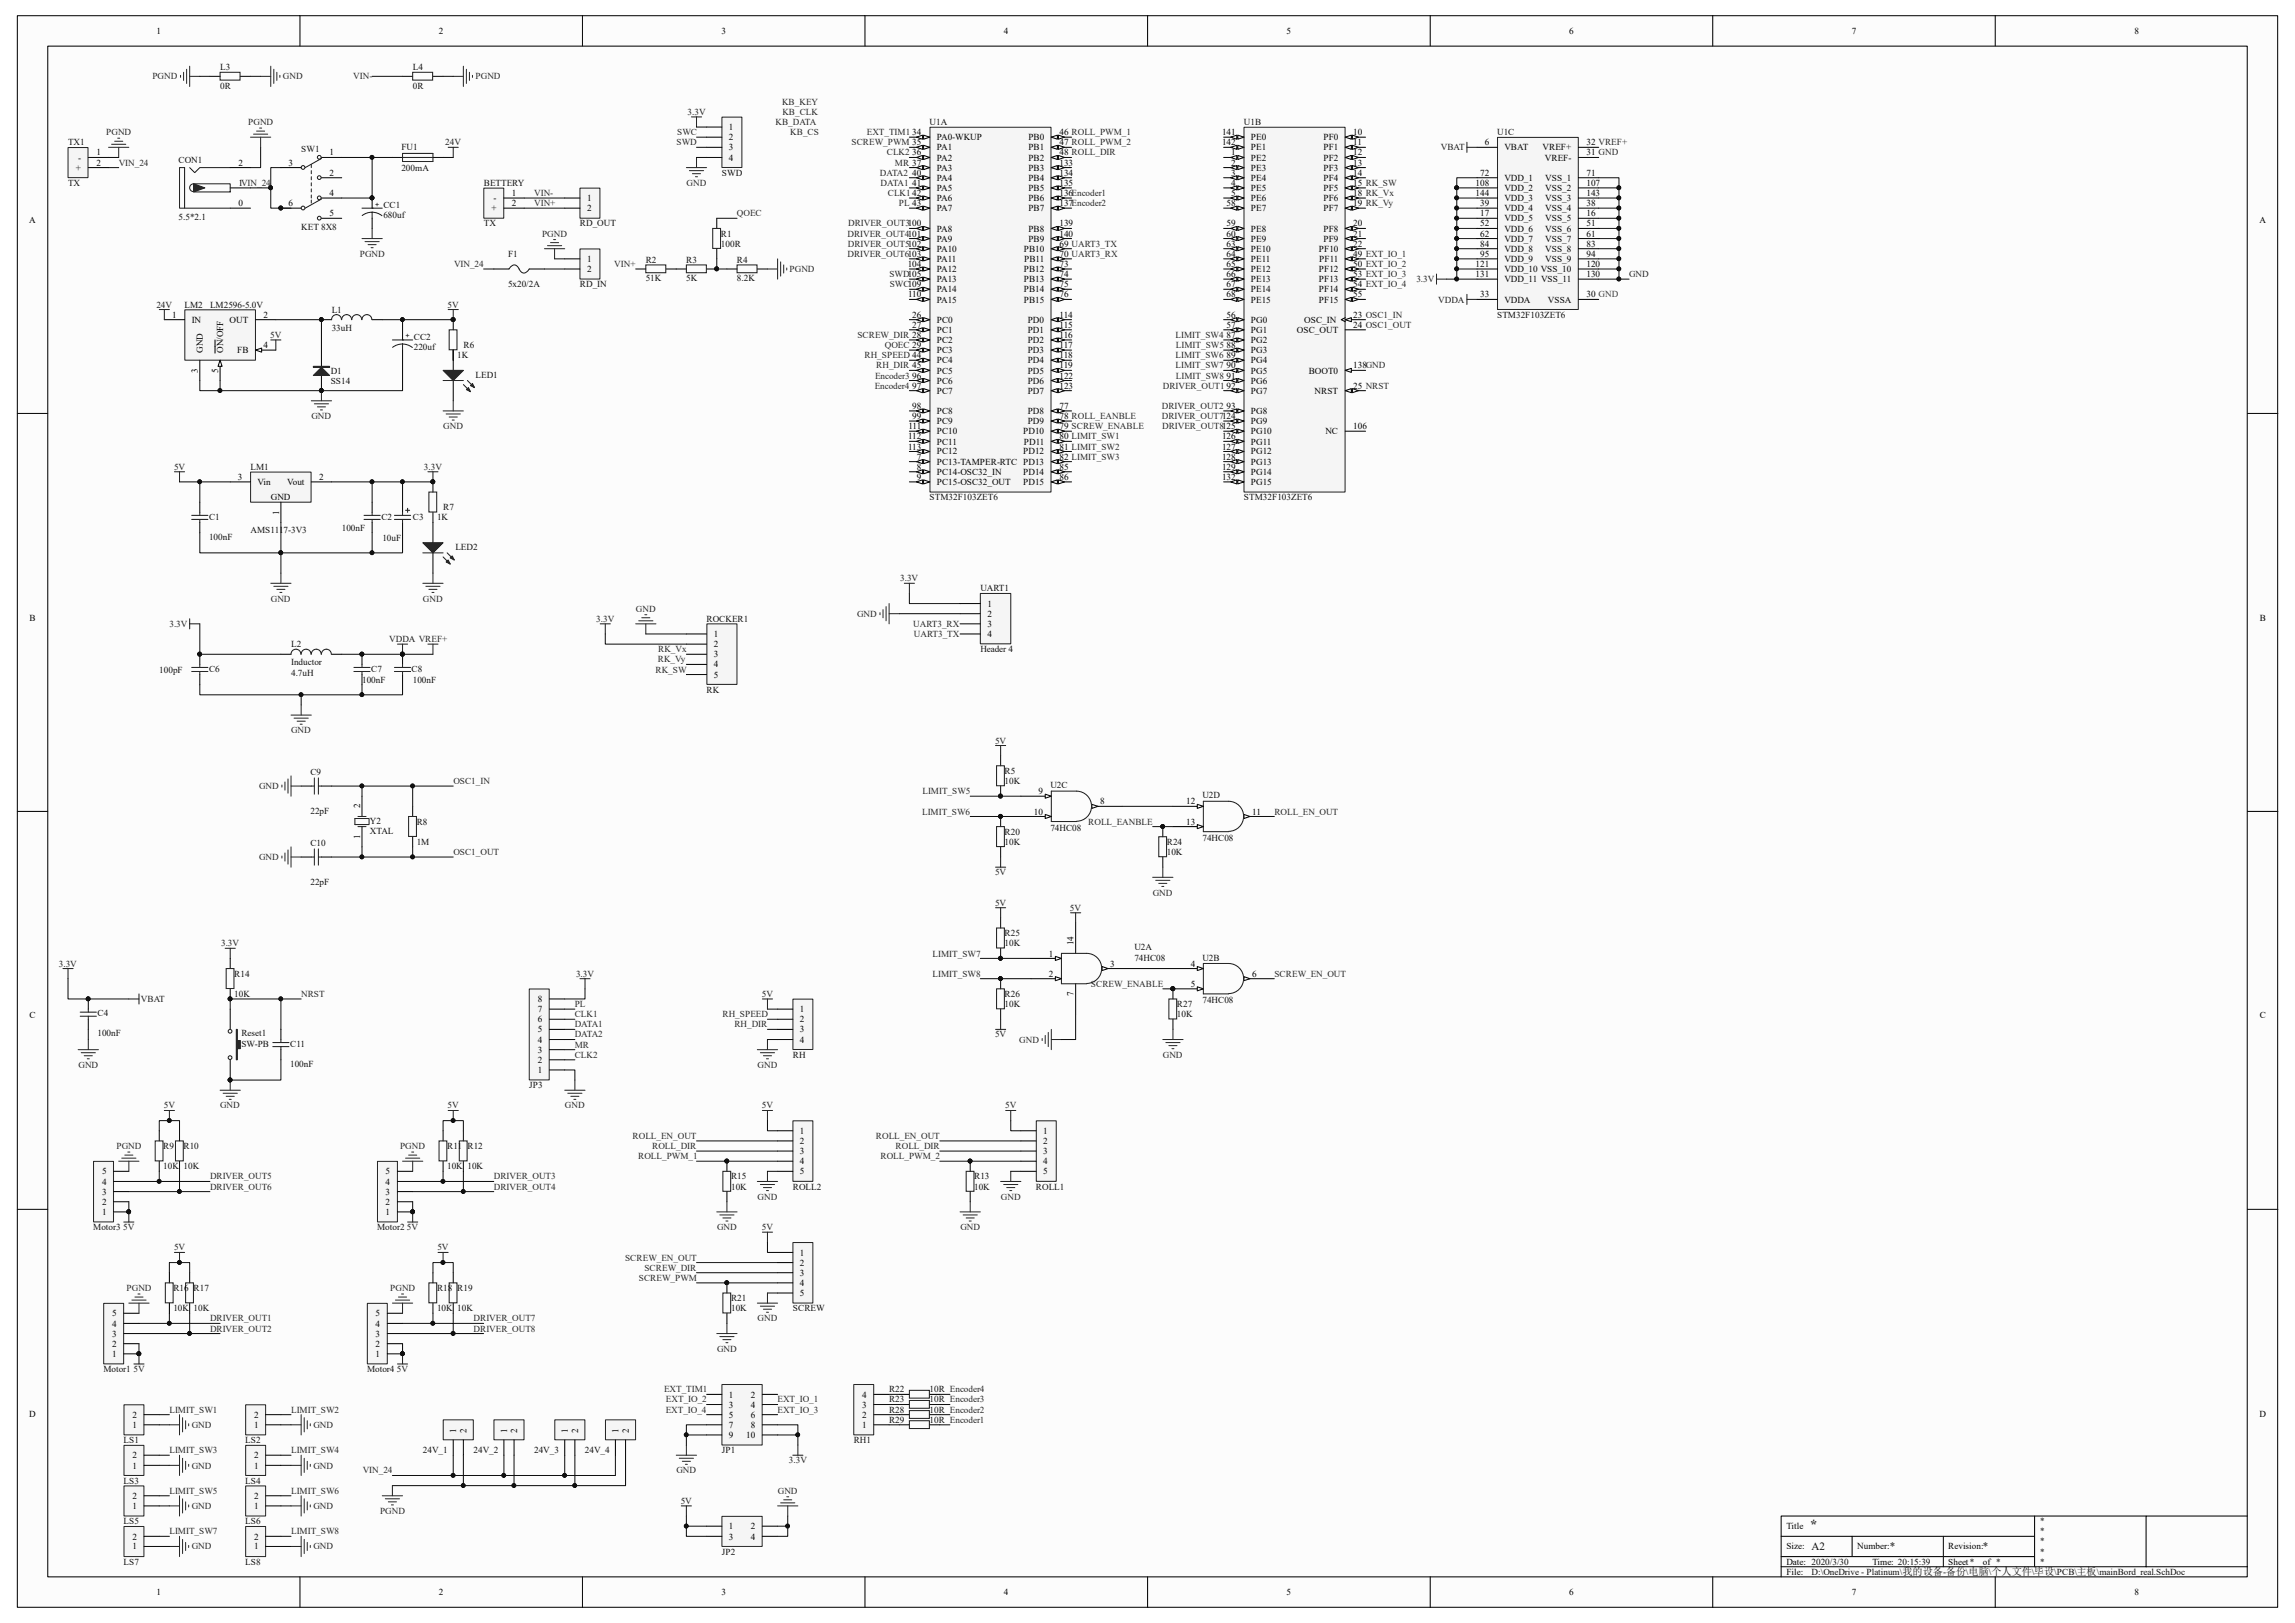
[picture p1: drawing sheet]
<svg xmlns="http://www.w3.org/2000/svg" width="297mm" height="210mm" viewBox="0 0 297 210" stroke-linecap="round" stroke-linejoin="round" font-family="sans-serif">
<defs><g id="words">
<text font-size="1.8" fill="#262626" x="234.2" y="197.9">*</text>
<g font-size="1.4" fill="#0e0e0e">
<text x="234.4" y="200.6">A2</text>
<text x="244.6" y="200.6">*</text>
<text x="256.6" y="200.6">*</text>
</g>
<g font-size="1.2">
<text x="20.2" y="4.4">1</text>
<text x="56.8" y="4.4">2</text>
<text x="93.4" y="4.4">3</text>
<text x="129.9" y="4.4">4</text>
<text x="166.5" y="4.4">5</text>
<text x="203.1" y="4.4">6</text>
<text x="239.6" y="4.4">7</text>
<text x="276.2" y="4.4">8</text>
<text x="94.3" y="16.8">1</text>
<text x="118.1" y="17.5">34</text>
<text x="137.1" y="17.5">46 ROLL_PWM_1</text>
<text x="158.2" y="17.5">141</text>
<text x="175.1" y="17.5">10</text>
<text x="9.8" y="22.1">+</text>
<text x="10.1" y="20.8">-</text>
<text x="12.5" y="20.1">1</text>
<text x="12.5" y="21.4">2</text>
<text x="30.9" y="21.4">2</text>
<text x="37.3" y="21.4">3</text>
<text x="42.6" y="22.7">2</text>
<text x="42.6" y="20.1">1</text>
<text x="94.3" y="18.2">2</text>
<text x="94.3" y="19.5">3</text>
<text x="94.3" y="20.8">4</text>
<text x="118.1" y="20.1">36</text>
<text x="118.1" y="22.7">40</text>
<text x="121.2" y="18.2">PA0-WKUP</text>
<text x="121.2" y="19.5">PA1</text>
<text x="121.2" y="20.8">PA2</text>
<text x="121.2" y="22.1">PA3</text>
<text x="121.2" y="23.4">PA4</text>
<text x="133.1" y="18.2">PB0</text>
<text x="133.1" y="19.5">PB1</text>
<text x="133.1" y="20.8">PB2</text>
<text x="133.1" y="22.1">PB3</text>
<text x="133.1" y="23.4">PB4</text>
<text x="137.1" y="18.8">47 ROLL_PWM_2</text>
<text x="137.1" y="20.1">48 ROLL_DIR</text>
<text x="137.1" y="21.4">133</text>
<text x="137.1" y="22.7">134</text>
<text x="158.2" y="18.8">142</text>
<text x="159.3" y="20.1">1</text>
<text x="159.3" y="21.4">2</text>
<text x="159.3" y="22.7">3</text>
<text x="161.9" y="20.8">PE2</text>
<text x="161.9" y="22.1">PE3</text>
<text x="161.9" y="23.4">PE4</text>
<text x="161.9" y="18.2">PE0</text>
<text x="161.9" y="19.5">PE1</text>
<text x="171.3" y="18.2">PF0</text>
<text x="171.3" y="19.5">PF1</text>
<text x="171.3" y="20.8">PF2</text>
<text x="171.3" y="22.1">PF3</text>
<text x="171.3" y="23.4">PF4</text>
<text x="175.1" y="18.8">11</text>
<text x="175.1" y="20.1">12</text>
<text x="175.1" y="21.4">13</text>
<text x="175.1" y="22.7">14</text>
<text x="191.6" y="22.7">72</text>
<text x="192.2" y="18.8">6</text>
<text x="194.7" y="19.5">VBAT</text>
<text x="194.7" y="23.4">VDD_1</text>
<text x="199.6" y="19.5">VREF+</text>
<text x="199.9" y="20.8">VREF-</text>
<text x="200" y="23.4">VSS_1</text>
<text x="205.3" y="20.1">31 GND</text>
<text x="205.3" y="18.8">32 VREF+</text>
<text x="205.3" y="22.7">71</text>
<text x="3.8" y="28.8">A</text>
<text x="30.9" y="24">1VIN_24</text>
<text x="30.9" y="26.7">0</text>
<text x="37.3" y="26.7">6</text>
<text x="42.6" y="28">5</text>
<text x="42.6" y="25.4">4</text>
<text x="63.6" y="27.3">+</text>
<text x="63.9" y="26">-</text>
<text x="66.3" y="25.4">1</text>
<text x="66.3" y="26.7">2</text>
<text x="76" y="26">1</text>
<text x="76" y="27.3">2</text>
<text x="118.1" y="24">41</text>
<text x="118.1" y="25.4">42</text>
<text x="121.2" y="24.7">PA5</text>
<text x="121.2" y="26">PA6</text>
<text x="121.2" y="27.3">PA7</text>
<text x="121.2" y="30">PA8</text>
<text x="133.1" y="24.7">PB5</text>
<text x="133.1" y="26">PB6</text>
<text x="133.1" y="27.3">PB7</text>
<text x="133.1" y="30">PB8</text>
<text x="137.1" y="24">135</text>
<text x="137.1" y="25.4">136Encoder1</text>
<text x="137.1" y="26.7">137Encoder2</text>
<text x="137.1" y="29.3">139</text>
<text x="158.7" y="26.7">58</text>
<text x="158.7" y="29.3">59</text>
<text x="159.3" y="24">4</text>
<text x="159.3" y="25.4">5</text>
<text x="161.9" y="24.7">PE5</text>
<text x="161.9" y="26">PE6</text>
<text x="161.9" y="27.3">PE7</text>
<text x="161.9" y="30">PE8</text>
<text x="171.3" y="24.7">PF5</text>
<text x="171.3" y="26">PF6</text>
<text x="171.3" y="27.3">PF7</text>
<text x="171.3" y="30">PF8</text>
<text x="175.1" y="24">15 RK_SW</text>
<text x="175.1" y="25.4">18 RK_Vx</text>
<text x="175.1" y="26.7">19 RK_Vy</text>
<text x="175.1" y="29.3">20</text>
<text x="191" y="24">108</text>
<text x="191" y="25.4">144</text>
<text x="191.6" y="28">17</text>
<text x="191.6" y="26.7">39</text>
<text x="191.6" y="29.3">52</text>
<text x="194.7" y="28.7">VDD_5</text>
<text x="194.7" y="27.3">VDD_4</text>
<text x="194.7" y="30">VDD_6</text>
<text x="194.7" y="24.7">VDD_2</text>
<text x="194.7" y="26">VDD_3</text>
<text x="200" y="28.7">VSS_5</text>
<text x="200" y="27.3">VSS_4</text>
<text x="200" y="30">VSS_6</text>
<text x="200" y="24.7">VSS_2</text>
<text x="200" y="26">VSS_3</text>
<text x="205.3" y="28">16</text>
<text x="205.3" y="26.7">38</text>
<text x="205.3" y="29.3">51</text>
<text x="205.3" y="24">107</text>
<text x="205.3" y="25.4">143</text>
<text x="292.4" y="28.8">A</text>
<text x="76" y="33.9">1</text>
<text x="76" y="35.2">2</text>
<text x="117.5" y="34.5">104</text>
<text x="121.2" y="31.3">PA9</text>
<text x="121.2" y="32.6">PA10</text>
<text x="121.2" y="33.9">PA11</text>
<text x="121.2" y="35.2">PA12</text>
<text x="132.5" y="32.6">PB10</text>
<text x="132.5" y="35.2">PB12</text>
<text x="132.5" y="33.9">PB11</text>
<text x="133.1" y="31.3">PB9</text>
<text x="137.1" y="31.9">69 UART3_TX</text>
<text x="137.1" y="33.2">70 UART3_RX</text>
<text x="137.1" y="34.5">73</text>
<text x="137.1" y="35.9">74</text>
<text x="137.1" y="30.6">140</text>
<text x="158.7" y="30.6">60</text>
<text x="158.7" y="31.9">63</text>
<text x="158.7" y="33.2">64</text>
<text x="158.7" y="34.5">65</text>
<text x="158.7" y="35.9">66</text>
<text x="161.9" y="31.3">PE9</text>
<text x="161.9" y="32.6">PE10</text>
<text x="161.9" y="33.9">PE11</text>
<text x="161.9" y="35.2">PE12</text>
<text x="170.7" y="32.6">PF10</text>
<text x="170.7" y="35.2">PF12</text>
<text x="170.7" y="33.9">PF11</text>
<text x="171.3" y="31.3">PF9</text>
<text x="175.1" y="30.6">21</text>
<text x="175.1" y="31.9">22</text>
<text x="175.1" y="33.2">49 EXT_IO_1</text>
<text x="175.1" y="34.5">50 EXT_IO_2</text>
<text x="175.1" y="35.9">53 EXT_IO_3</text>
<text x="191" y="34.5">121</text>
<text x="191" y="35.9">131</text>
<text x="191.6" y="30.6">62</text>
<text x="191.6" y="31.9">84</text>
<text x="191.6" y="33.2">95</text>
<text x="194.7" y="31.3">VDD_7</text>
<text x="194.7" y="32.6">VDD_8</text>
<text x="194.7" y="33.9">VDD_9</text>
<text x="194.7" y="35.2">VDD_10 VSS_10</text>
<text x="200" y="31.3">VSS_7</text>
<text x="200" y="32.6">VSS_8</text>
<text x="200" y="33.9">VSS_9</text>
<text x="205.3" y="30.6">61</text>
<text x="205.3" y="31.9">83</text>
<text x="205.3" y="33.2">94</text>
<text x="205.3" y="34.5">120</text>
<text x="205.3" y="35.9">130</text>
<text x="22.3" y="41.1">1</text>
<text x="24.8" y="41.8">IN</text>
<text x="29.7" y="41.8">OUT</text>
<text x="34.1" y="41.1">2</text>
<text x="117.5" y="38.5">110</text>
<text x="118.1" y="41.1">26</text>
<text x="121.2" y="36.5">PA13</text>
<text x="121.2" y="37.8">PA14</text>
<text x="121.2" y="39.2">PA15</text>
<text x="121.2" y="41.8">PC0</text>
<text x="132.5" y="36.5">PB13</text>
<text x="132.5" y="37.8">PB14</text>
<text x="132.5" y="39.2">PB15</text>
<text x="133" y="41.8">PD0</text>
<text x="137.1" y="37.2">75</text>
<text x="137.1" y="38.5">76</text>
<text x="137.1" y="41.1">114</text>
<text x="158.7" y="37.2">67</text>
<text x="158.7" y="38.5">68</text>
<text x="158.7" y="41.1">56</text>
<text x="161.9" y="36.5">PE13</text>
<text x="161.9" y="37.8">PE14</text>
<text x="161.9" y="39.2">PE15</text>
<text x="161.9" y="41.8">PG0</text>
<text x="168.8" y="41.8">OSC_IN</text>
<text x="170.7" y="36.5">PF13</text>
<text x="170.7" y="37.8">PF14</text>
<text x="170.7" y="39.2">PF15</text>
<text x="175.1" y="37.2">54 EXT_IO_4</text>
<text x="175.1" y="38.5">55</text>
<text x="175.1" y="41.1">23 OSC1_IN</text>
<text x="191.6" y="38.5">33</text>
<text x="194.7" y="39.2">VDDA</text>
<text x="194.7" y="36.5">VDD_11 VSS_11</text>
<text x="200.3" y="39.2">VSSA</text>
<text x="205.3" y="38.5">30 GND</text>
<text x="26.2" y="45.7" transform="rotate(-90 26.2 45.7)">GND</text>
<text x="28.9" y="45.7" transform="rotate(-90 28.9 45.7)">ON/OFF</text>
<text x="30.7" y="45.7">FB</text>
<text x="34.1" y="45">4</text>
<text x="118.1" y="42.4">27</text>
<text x="121.2" y="43.1">PC1</text>
<text x="121.2" y="44.4">PC2</text>
<text x="121.2" y="45.7">PC3</text>
<text x="121.2" y="47">PC4</text>
<text x="133" y="43.1">PD1</text>
<text x="133" y="44.4">PD2</text>
<text x="133" y="45.7">PD3</text>
<text x="133" y="47">PD4</text>
<text x="137.1" y="42.4">115</text>
<text x="137.1" y="43.7">116</text>
<text x="137.1" y="45">117</text>
<text x="137.1" y="46.4">118</text>
<text x="137.1" y="47.7">119</text>
<text x="158.7" y="42.4">57</text>
<text x="158.7" y="43.7">87</text>
<text x="158.7" y="45">88</text>
<text x="158.7" y="46.4">89</text>
<text x="158.7" y="47.7">90</text>
<text x="161.9" y="43.1">PG1</text>
<text x="161.9" y="44.4">PG2</text>
<text x="161.9" y="45.7">PG3</text>
<text x="161.9" y="47">PG4</text>
<text x="167.9" y="43.1">OSC_OUT</text>
<text x="175.1" y="42.4">24 OSC1_OUT</text>
<text x="175.1" y="47.7">138GND</text>
<text x="25.6" y="48.3" transform="rotate(-90 25.6 48.3)">3</text>
<text x="28.2" y="48.3" transform="rotate(-90 28.2 48.3)">5</text>
<text x="118.1" y="49">96</text>
<text x="118.1" y="50.3">97</text>
<text x="118.1" y="52.9">98</text>
<text x="121.2" y="48.3">PC5</text>
<text x="121.2" y="49.7">PC6</text>
<text x="121.2" y="51">PC7</text>
<text x="121.2" y="53.6">PC8</text>
<text x="133" y="53.6">PD8</text>
<text x="133" y="48.3">PD5</text>
<text x="133" y="49.7">PD6</text>
<text x="133" y="51">PD7</text>
<text x="137.1" y="52.9">77</text>
<text x="137.1" y="49">122</text>
<text x="137.1" y="50.3">123</text>
<text x="158.7" y="49">91</text>
<text x="158.7" y="50.3">92</text>
<text x="158.7" y="52.9">93</text>
<text x="161.9" y="48.3">PG5</text>
<text x="161.9" y="49.7">PG6</text>
<text x="161.9" y="51">PG7</text>
<text x="161.9" y="53.6">PG8</text>
<text x="169.4" y="48.3">BOOT0</text>
<text x="170.1" y="51">NRST</text>
<text x="175.1" y="50.3">25 NRST</text>
<text x="117.5" y="56.9">112</text>
<text x="117.5" y="58.2">113</text>
<text x="117.6" y="55.5">111</text>
<text x="118.1" y="54.2">99</text>
<text x="118.7" y="59.5">7</text>
<text x="121.2" y="54.9">PC9</text>
<text x="121.2" y="56.2">PC10</text>
<text x="121.2" y="57.5">PC11</text>
<text x="121.2" y="58.8">PC12</text>
<text x="132.4" y="56.2">PD10</text>
<text x="132.4" y="58.8">PD12</text>
<text x="132.5" y="57.5">PD11</text>
<text x="133" y="54.9">PD9</text>
<text x="137.1" y="54.2">78 ROLL_EANBLE</text>
<text x="137.1" y="55.5">79 SCREW_ENABLE</text>
<text x="137.1" y="56.9">80 LIMIT_SW1</text>
<text x="137.1" y="58.2">81 LIMIT_SW2</text>
<text x="137.1" y="59.5">82 LIMIT_SW3</text>
<text x="158.2" y="56.9">126</text>
<text x="158.2" y="58.2">127</text>
<text x="158.2" y="59.5">128</text>
<text x="161.9" y="54.9">PG9</text>
<text x="161.9" y="56.2">PG10</text>
<text x="161.9" y="57.5">PG11</text>
<text x="161.9" y="58.8">PG12</text>
<text x="171.5" y="56.2">NC</text>
<text x="175.1" y="55.5">106</text>
<text x="30.8" y="62.1">3</text>
<text x="33.3" y="62.7">Vin</text>
<text x="35.1" y="64.7">GND</text>
<text x="37.2" y="62.7">Vout</text>
<text x="41.3" y="62.1">2</text>
<text x="118.7" y="60.8">8</text>
<text x="118.7" y="62.1">9</text>
<text x="121.2" y="60.1">PC13-TAMPER-RTC PD13</text>
<text x="121.2" y="61.4">PC14-OSC32_IN</text>
<text x="121.2" y="62.7">PC15-OSC32_OUT</text>
<text x="132.4" y="61.4">PD14</text>
<text x="132.4" y="62.7">PD15</text>
<text x="137.1" y="60.8">85</text>
<text x="137.1" y="62.1">86</text>
<text x="158.2" y="60.8">129</text>
<text x="158.2" y="62.1">132</text>
<text x="161.9" y="60.1">PG13</text>
<text x="161.9" y="61.4">PG14</text>
<text x="161.9" y="62.7">PG15</text>
<text x="36.1" y="66.6" transform="rotate(-90 36.1 66.6)">1</text>
<text x="3.8" y="80.3">B</text>
<text x="92.4" y="82.4">1</text>
<text x="92.4" y="83.7">2</text>
<text x="127.8" y="78.5">1</text>
<text x="127.8" y="79.8">2</text>
<text x="127.8" y="81.1">3</text>
<text x="127.8" y="82.4">4</text>
<text x="292.4" y="80.3">B</text>
<text x="92.4" y="85">3</text>
<text x="92.4" y="86.4">4</text>
<text x="92.4" y="87.7">5</text>
<text x="46.6" y="104.6" transform="rotate(-90 46.6 104.6)">2</text>
<text x="133.8" y="105.4">10</text>
<text x="134.4" y="102.8">9</text>
<text x="142.4" y="104.1">8</text>
<text x="153.5" y="104.1">12</text>
<text x="153.5" y="106.7">13</text>
<text x="162.1" y="105.4">11</text>
<text x="46.6" y="108.6" transform="rotate(-90 46.6 108.6)">1</text>
<text x="135.7" y="123.8">1</text>
<text x="138.9" y="122.3" transform="rotate(-90 138.9 122.3)">14</text>
<text x="143.7" y="125.1">3</text>
<text x="154.1" y="125.1">4</text>
<text x="3.8" y="131.8">C</text>
<text x="69.6" y="131">7</text>
<text x="69.6" y="129.7">8</text>
<text x="103.5" y="131">1</text>
<text x="135.7" y="126.4">2</text>
<text x="138.9" y="128.9" transform="rotate(-90 138.9 128.9)">7</text>
<text x="154.1" y="127.7">5</text>
<text x="162.1" y="126.4">6</text>
<text x="292.4" y="131.8">C</text>
<text x="69.6" y="137.5">2</text>
<text x="69.6" y="136.2">3</text>
<text x="69.6" y="134.9">4</text>
<text x="69.6" y="133.6">5</text>
<text x="69.6" y="132.3">6</text>
<text x="103.5" y="132.3">2</text>
<text x="103.5" y="133.6">3</text>
<text x="103.5" y="134.9">4</text>
<text x="69.6" y="138.9">1</text>
<text x="103.5" y="146.7">1</text>
<text x="103.5" y="148">2</text>
<text x="103.5" y="149.4">3</text>
<text x="135" y="146.7">1</text>
<text x="135" y="148">2</text>
<text x="135" y="149.4">3</text>
<text x="13.2" y="155.9">2</text>
<text x="13.2" y="154.6">3</text>
<text x="13.2" y="153.3">4</text>
<text x="13.2" y="152">5</text>
<text x="49.9" y="155.9">2</text>
<text x="49.9" y="154.6">3</text>
<text x="49.9" y="153.3">4</text>
<text x="49.9" y="152">5</text>
<text x="103.5" y="150.7">4</text>
<text x="103.5" y="152">5</text>
<text x="135" y="150.7">4</text>
<text x="135" y="152">5</text>
<text x="13.2" y="157.2">1</text>
<text x="49.9" y="157.2">1</text>
<text x="103.5" y="162.5">1</text>
<text x="103.5" y="163.8">2</text>
<text x="103.5" y="165.1">3</text>
<text x="103.5" y="166.4">4</text>
<text x="103.5" y="167.7">5</text>
<text x="14.5" y="173">3</text>
<text x="14.5" y="171.7">4</text>
<text x="14.5" y="170.3">5</text>
<text x="48.6" y="173">3</text>
<text x="48.6" y="171.7">4</text>
<text x="48.6" y="170.3">5</text>
<text x="14.5" y="175.6">1</text>
<text x="14.5" y="174.3">2</text>
<text x="48.6" y="175.6">1</text>
<text x="48.6" y="174.3">2</text>
<text x="3.8" y="183.3">D</text>
<text x="17.1" y="184.8">1</text>
<text x="17.1" y="183.5">2</text>
<text x="32.9" y="184.8">1</text>
<text x="32.9" y="183.5">2</text>
<text x="59.1" y="185.4" transform="rotate(-90 59.1 185.4)">1</text>
<text x="60.4" y="185.4" transform="rotate(-90 60.4 185.4)">2</text>
<text x="65.6" y="185.4" transform="rotate(-90 65.6 185.4)">1</text>
<text x="66.9" y="185.4" transform="rotate(-90 66.9 185.4)">2</text>
<text x="73.5" y="185.4" transform="rotate(-90 73.5 185.4)">1</text>
<text x="74.8" y="185.4" transform="rotate(-90 74.8 185.4)">2</text>
<text x="80.1" y="185.4" transform="rotate(-90 80.1 185.4)">1</text>
<text x="81.4" y="185.4" transform="rotate(-90 81.4 185.4)">2</text>
<text x="94.3" y="180.8">1</text>
<text x="94.3" y="182.2">3</text>
<text x="94.3" y="183.5">5</text>
<text x="94.3" y="184.8">7</text>
<text x="97.2" y="180.8">2</text>
<text x="97.2" y="182.2">4</text>
<text x="97.2" y="183.5">6</text>
<text x="97.2" y="184.8">8</text>
<text x="111.6" y="184.8">1</text>
<text x="111.6" y="183.5">2</text>
<text x="111.6" y="182.2">3</text>
<text x="111.6" y="180.8">4</text>
<text x="292.4" y="183.3">D</text>
<text x="17.1" y="190">1</text>
<text x="17.1" y="188.7">2</text>
<text x="32.9" y="190">1</text>
<text x="32.9" y="188.7">2</text>
<text x="94.3" y="186.1">9</text>
<text x="96.6" y="186.1">10</text>
<text x="17.1" y="195.3">1</text>
<text x="17.1" y="194">2</text>
<text x="32.9" y="195.3">1</text>
<text x="32.9" y="194">2</text>
<text x="94.3" y="197.9">1</text>
<text x="97.2" y="197.9">2</text>
<text x="231.2" y="197.9">Title</text>
<text x="17.1" y="200.5">1</text>
<text x="17.1" y="199.2">2</text>
<text x="32.9" y="200.5">1</text>
<text x="32.9" y="199.2">2</text>
<text x="94.3" y="199.2">3</text>
<text x="97.2" y="199.2">4</text>
<text x="231.2" y="200.5">Size:</text>
<text x="231.2" y="202.5">Date: 2020/3/30</text>
<text x="231.2" y="203.8">File:</text>
<text x="240.4" y="200.5">Number:</text>
<text x="242.3" y="202.5">Time: 20:15:39</text>
<text x="252.1" y="200.5">Revision:</text>
<text x="252.1" y="202.5">Sheet*</text>
<text x="256.6" y="202.5">of *</text>
<text x="20.2" y="206.4">1</text>
<text x="56.8" y="206.4">2</text>
<text x="93.4" y="206.4">3</text>
<text x="129.9" y="206.4">4</text>
<text x="166.5" y="206.4">5</text>
<text x="203.1" y="206.4">6</text>
<text x="239.6" y="206.4">7</text>
<text x="276.2" y="206.4">8</text>
</g>
<g font-size="1.2" fill="#262626">
<text x="19.7" y="10.3">PGND</text>
<text x="36.6" y="10.3">GND</text>
<text x="45.7" y="10.3">VIN-</text>
<text x="61.6" y="10.3">PGND</text>
<text x="13.8" y="17.5">PGND</text>
<text x="32.1" y="16.2">PGND</text>
<text x="87.6" y="17.5">SWC</text>
<text x="100.4" y="16.2">KB_DATA</text>
<text x="101.2" y="13.5">KB_KEY</text>
<text x="101.3" y="14.9">KB_CLK</text>
<text x="102.3" y="17.5">KB_CS</text>
<text x="112.2" y="17.5">EXT_TIM1</text>
<text x="15.4" y="21.4">VIN_24</text>
<text x="87.5" y="18.8">SWD</text>
<text x="110.2" y="18.8">SCREW_PWM 35</text>
<text x="113.9" y="22.7">DATA2</text>
<text x="114.8" y="20.1">CLK2</text>
<text x="115.8" y="21.4">MR 37</text>
<text x="69.1" y="26.7">VIN+</text>
<text x="69.1" y="25.4">VIN-</text>
<text x="88.9" y="24">GND</text>
<text x="95.4" y="28">QOEC</text>
<text x="109.8" y="29.3">DRIVER_OUT3100</text>
<text x="114" y="24">DATA1</text>
<text x="114.9" y="25.4">CLK1</text>
<text x="116.3" y="26.7">PL 43</text>
<text x="46.6" y="33.2">PGND</text>
<text x="58.8" y="34.5">VIN_24</text>
<text x="70.1" y="30.6">PGND</text>
<text x="79.5" y="34.5">VIN+</text>
<text x="102.2" y="35.2">PGND</text>
<text x="109.7" y="33.2">DRIVER_OUT6103</text>
<text x="109.7" y="30.6">DRIVER_OUT4101</text>
<text x="109.7" y="31.9">DRIVER_OUT5102</text>
<text x="115.1" y="35.9">SWD105</text>
<text x="210.8" y="35.9">GND</text>
<text x="115.1" y="37.2">SWC109</text>
<text x="111" y="43.7">SCREW_DIR 28</text>
<text x="111.9" y="46.4">RH_SPEED 44</text>
<text x="113.4" y="47.7">RH_DIR 45</text>
<text x="114.5" y="45">QOEC 29</text>
<text x="152.1" y="43.7">LIMIT_SW4</text>
<text x="152.1" y="46.4">LIMIT_SW6</text>
<text x="152.1" y="47.7">LIMIT_SW7</text>
<text x="152.2" y="45">LIMIT_SW5</text>
<text x="113.2" y="50.3">Encoder4</text>
<text x="113.2" y="49">Encoder3</text>
<text x="150.4" y="52.9">DRIVER_OUT2</text>
<text x="150.5" y="50.3">DRIVER_OUT1</text>
<text x="152.2" y="49">LIMIT_SW8</text>
<text x="40.3" y="54.2">GND</text>
<text x="57.4" y="55.5">GND</text>
<text x="150.4" y="54.2">DRIVER_OUT7124</text>
<text x="150.4" y="55.5">DRIVER_OUT8125</text>
<text x="35.1" y="77.9">GND</text>
<text x="54.7" y="77.9">GND</text>
<text x="82.3" y="79.2">GND</text>
<text x="110.9" y="79.8">GND</text>
<text x="118.2" y="81.1">UART3_RX</text>
<text x="118.3" y="82.4">UART3_TX</text>
<text x="84.8" y="87">RK_SW</text>
<text x="85.1" y="85.7">RK_Vy</text>
<text x="85.2" y="84.4">RK_Vx</text>
<text x="37.7" y="94.9">GND</text>
<text x="58.7" y="101.5">OSC1_IN</text>
<text x="33.5" y="102.1">GND</text>
<text x="119.3" y="105.4">LIMIT_SW6</text>
<text x="119.4" y="102.8">LIMIT_SW5</text>
<text x="140.8" y="106.7">ROLL_EANBLE</text>
<text x="164.9" y="105.4">ROLL_EN_OUT</text>
<text x="33.5" y="111.3">GND</text>
<text x="58.7" y="110.7">OSC1_OUT</text>
<text x="149.2" y="115.9">GND</text>
<text x="120.7" y="123.8">LIMIT_SW7</text>
<text x="39" y="129">NRST</text>
<text x="74.4" y="130.3">PL</text>
<text x="74.4" y="131.6">CLK1</text>
<text x="93.5" y="131.6">RH_SPEED</text>
<text x="120.7" y="126.4">LIMIT_SW8</text>
<text x="141.2" y="127.7">SCREW_ENABLE</text>
<text x="164.9" y="126.4">SCREW_EN_OUT</text>
<text x="74.4" y="134.2">DATA2</text>
<text x="74.4" y="135.6">MR</text>
<text x="74.4" y="136.9">CLK2</text>
<text x="74.4" y="132.9">DATA1</text>
<text x="95" y="132.9">RH_DIR</text>
<text x="131.9" y="134.9">GND</text>
<text x="150.5" y="136.9">GND</text>
<text x="10.2" y="138.2">GND</text>
<text x="28.5" y="143.4">GND</text>
<text x="73.1" y="143.4">GND</text>
<text x="98" y="138.2">GND</text>
<text x="15.1" y="148.7">PGND</text>
<text x="51.8" y="148.7">PGND</text>
<text x="81.9" y="147.4">ROLL_EN_OUT</text>
<text x="82.6" y="150">ROLL_PWM_1</text>
<text x="84.4" y="148.7">ROLL_DIR</text>
<text x="113.4" y="147.4">ROLL_EN_OUT</text>
<text x="114" y="150">ROLL_PWM_2</text>
<text x="115.9" y="148.7">ROLL_DIR</text>
<text x="27.2" y="152.6">DRIVER_OUT5</text>
<text x="27.2" y="153.9">DRIVER_OUT6</text>
<text x="63.9" y="152.6">DRIVER_OUT3</text>
<text x="63.9" y="153.9">DRIVER_OUT4</text>
<text x="98" y="155.2">GND</text>
<text x="129.5" y="155.2">GND</text>
<text x="92.8" y="159.2">GND</text>
<text x="124.3" y="159.2">GND</text>
<text x="16.4" y="167">PGND</text>
<text x="50.5" y="167">PGND</text>
<text x="80.9" y="163.1">SCREW_EN_OUT</text>
<text x="82.7" y="165.7">SCREW_PWM</text>
<text x="83.4" y="164.4">SCREW_DIR</text>
<text x="27.2" y="171">DRIVER_OUT1</text>
<text x="27.2" y="172.3">DRIVER_OUT2</text>
<text x="61.3" y="171">DRIVER_OUT7</text>
<text x="61.3" y="172.3">DRIVER_OUT8</text>
<text x="98" y="171">GND</text>
<text x="92.8" y="174.9">GND</text>
<text x="21.9" y="182.8">LIMIT_SW1</text>
<text x="24.8" y="184.8">GND</text>
<text x="37.7" y="182.8">LIMIT_SW2</text>
<text x="40.6" y="184.8">GND</text>
<text x="85.9" y="180.2">EXT_TIM1</text>
<text x="86.1" y="182.8">EXT_IO_4</text>
<text x="86.2" y="181.5">EXT_IO_2</text>
<text x="100.6" y="181.5">EXT_IO_1</text>
<text x="100.6" y="182.8">EXT_IO_3</text>
<text x="21.9" y="188">LIMIT_SW3</text>
<text x="24.8" y="190">GND</text>
<text x="37.7" y="188">LIMIT_SW4</text>
<text x="40.6" y="190">GND</text>
<text x="46.9" y="190.7">VIN_24</text>
<text x="87.5" y="190.7">GND</text>
<text x="21.9" y="193.3">LIMIT_SW5</text>
<text x="24.8" y="195.3">GND</text>
<text x="37.7" y="193.3">LIMIT_SW6</text>
<text x="40.6" y="195.3">GND</text>
<text x="49.2" y="195.9">PGND</text>
<text x="100.7" y="193.3">GND</text>
<text x="21.9" y="198.5">LIMIT_SW7</text>
<text x="24.8" y="200.5">GND</text>
<text x="37.7" y="198.5">LIMIT_SW8</text>
<text x="40.6" y="200.5">GND</text>
</g>
<g font-size="1.2" fill="#0e0e0e">
<text x="28.5" y="11.5">0R</text>
<text x="28.5" y="9.1">L3</text>
<text x="53.4" y="11.5">0R</text>
<text x="53.4" y="9.1">L4</text>
<text x="120.3" y="16.2">U1A</text>
<text x="161" y="16.2">U1B</text>
<text x="193.8" y="17.5">U1C</text>
<text x="8.8" y="18.8">TX1</text>
<text x="23.1" y="21">CON1</text>
<text x="39" y="19.7">SW1</text>
<text x="51.9" y="19.5">FU1</text>
<text x="51.9" y="22.1">200mA</text>
<text x="93.4" y="22.7">SWD</text>
<text x="8.8" y="24">TX</text>
<text x="23.1" y="28.4">5.5*2.1</text>
<text x="39" y="29.7">KET 8X8</text>
<text x="49.6" y="26.9">CC1</text>
<text x="49.6" y="28.2">680uf</text>
<text x="62.6" y="24">BETTERY</text>
<text x="62.6" y="29.3">TX</text>
<text x="75.1" y="29.3">RD_OUT</text>
<text x="65.7" y="33.2">F1</text>
<text x="83.6" y="34">R2</text>
<text x="88.8" y="34">R3</text>
<text x="93.3" y="31.9">100R</text>
<text x="93.3" y="30.6">R1</text>
<text x="95.4" y="34">R4</text>
<text x="23.9" y="39.8">LM2</text>
<text x="27.2" y="39.8">LM2596-5.0V</text>
<text x="42.9" y="40.5">L1</text>
<text x="65.7" y="37.2">5x20/2A</text>
<text x="75.1" y="37.2">RD_IN</text>
<text x="83.6" y="36.4">51K</text>
<text x="88.8" y="36.4">5K</text>
<text x="95.4" y="36.4">8.2K</text>
<text x="193.8" y="41.1">STM32F103ZET6</text>
<text x="42.9" y="42.8">33uH</text>
<text x="53.6" y="44">CC2</text>
<text x="53.6" y="45.3">220uf</text>
<text x="59.2" y="46.4">1K</text>
<text x="60" y="45">R6</text>
<text x="42.8" y="48.3">D1</text>
<text x="42.8" y="49.7">SS14</text>
<text x="61.6" y="48.9">LED1</text>
<text x="32.4" y="60.8">LM1</text>
<text x="120.3" y="64.7">STM32F103ZET6</text>
<text x="161" y="64.7">STM32F103ZET6</text>
<text x="27.1" y="69.8">100nF</text>
<text x="27.1" y="67.2">C1</text>
<text x="32.4" y="68.9">AMS1117-3V3</text>
<text x="44.2" y="68.7">100nF</text>
<text x="49.4" y="67.2">C2</text>
<text x="49.5" y="70">10uF</text>
<text x="53.4" y="67.4">C3</text>
<text x="56.6" y="67.4">1K</text>
<text x="57.4" y="66">R7</text>
<text x="58.9" y="71.2">LED2</text>
<text x="126.9" y="76.5">UART1</text>
<text x="37.7" y="83.7">L2</text>
<text x="91.4" y="80.5">ROCKER1</text>
<text x="20.6" y="87">100pF</text>
<text x="27.1" y="86.9">C6</text>
<text x="37.7" y="87.4">4.7uH</text>
<text x="37.7" y="86.1">Inductor</text>
<text x="46.9" y="88.3">100nF</text>
<text x="48" y="86.9">C7</text>
<text x="53.3" y="86.9">C8</text>
<text x="53.4" y="88.3">100nF</text>
<text x="91.4" y="89.7">RK</text>
<text x="126.9" y="84.4">Header 4</text>
<text x="40.2" y="100.3">C9</text>
<text x="130" y="101.5">10K</text>
<text x="130" y="100.2">R5</text>
<text x="135.9" y="102">U2C</text>
<text x="40.2" y="105.3">22pF</text>
<text x="47.9" y="106.6">Y2</text>
<text x="47.9" y="107.9">XTAL</text>
<text x="53.9" y="106.7">R8</text>
<text x="135.9" y="107.5">74HC08</text>
<text x="155.6" y="103.3">U2D</text>
<text x="40.2" y="109.5">C10</text>
<text x="53.9" y="109.3">1M</text>
<text x="130" y="109.3">10K</text>
<text x="130" y="108">R20</text>
<text x="151" y="110.7">10K</text>
<text x="151" y="109.3">R24</text>
<text x="155.6" y="108.8">74HC08</text>
<text x="40.2" y="114.5">22pF</text>
<text x="130" y="122.5">10K</text>
<text x="130" y="121.2">R25</text>
<text x="146.8" y="123">U2A</text>
<text x="146.8" y="124.3">74HC08</text>
<text x="155.6" y="124.3">U2B</text>
<text x="12.6" y="131.5">C4</text>
<text x="30.3" y="129">10K</text>
<text x="30.3" y="126.4">R14</text>
<text x="130" y="130.3">10K</text>
<text x="130" y="129">R26</text>
<text x="152.3" y="131.6">10K</text>
<text x="152.3" y="130.3">R27</text>
<text x="155.6" y="129.8">74HC08</text>
<text x="12.6" y="134.1">100nF</text>
<text x="31.2" y="134.1">Reset1</text>
<text x="31.2" y="135.4">SW-PB</text>
<text x="37.5" y="135.4">C11</text>
<text x="102.6" y="136.9">RH</text>
<text x="37.5" y="138">100nF</text>
<text x="68.5" y="140.8">JP3</text>
<text x="21.1" y="148.7">R9</text>
<text x="23.7" y="148.7">R10</text>
<text x="57.9" y="148.7">R11</text>
<text x="60.5" y="148.7">R12</text>
<text x="21.1" y="151.3">10K 10K</text>
<text x="57.9" y="151.3">10K 10K</text>
<text x="94.6" y="153.9">10K</text>
<text x="94.6" y="152.6">R15</text>
<text x="102.6" y="153.9">ROLL2</text>
<text x="126.1" y="153.9">10K</text>
<text x="126.1" y="152.6">R13</text>
<text x="134.1" y="153.9">ROLL1</text>
<text x="12.1" y="159.2">Motor3</text>
<text x="48.8" y="159.2">Motor2</text>
<text x="22.4" y="167">R16</text>
<text x="25.1" y="167">R17</text>
<text x="56.6" y="167">R18</text>
<text x="59.2" y="167">R19</text>
<text x="22.4" y="169.7">10K 10K</text>
<text x="56.6" y="169.7">10K 10K</text>
<text x="94.6" y="169.7">10K</text>
<text x="94.6" y="168.4">R21</text>
<text x="102.6" y="169.7">SCREW</text>
<text x="13.4" y="177.5">Motor1</text>
<text x="47.5" y="177.5">Motor4</text>
<text x="115.1" y="180.2">R22</text>
<text x="115.1" y="181.5">R23</text>
<text x="115.1" y="182.8">R28</text>
<text x="115.1" y="184.1">R29</text>
<text x="120.3" y="180.2">10R Encoder4</text>
<text x="120.3" y="181.5">10R Encoder3</text>
<text x="120.3" y="182.8">10R Encoder2</text>
<text x="120.3" y="184.1">10R Encoder1</text>
<text x="16" y="186.7">LS1</text>
<text x="16" y="192">LS3</text>
<text x="31.7" y="186.7">LS2</text>
<text x="31.7" y="192">LS4</text>
<text x="54.7" y="188">24V_1</text>
<text x="61.3" y="188">24V_2</text>
<text x="69.1" y="188">24V_3</text>
<text x="75.7" y="188">24V_4</text>
<text x="93.4" y="188">JP1</text>
<text x="110.5" y="186.7">RH1</text>
<text x="16" y="197.2">LS5</text>
<text x="31.7" y="197.2">LS6</text>
<text x="263.9" y="197.2">*</text>
<text x="16" y="202.5">LS7</text>
<text x="31.7" y="202.5">LS8</text>
<text x="93.4" y="201.2">JP2</text>
<text x="234.4" y="203.8">D:\OneDrive - Platinum\我的设备-备份\电脑\个人文件\毕设\PCB\主板\mainBord_real.SchDoc</text>
<text x="263.9" y="198.5">*</text>
<text x="263.9" y="199.9">*</text>
<text x="263.9" y="201.2">*</text>
<text x="263.9" y="202.5">*</text>
</g>
<g font-size="1.2" fill="#1c1c1c">
<text x="89" y="14.9">3.3V</text>
<text x="57.6" y="18.8">24V</text>
<text x="186.5" y="19.5">VBAT</text>
<text x="20.2" y="39.8">24V</text>
<text x="57.9" y="39.8">5V</text>
<text x="183.3" y="36.5">3.3V</text>
<text x="186.1" y="39.2">VDDA</text>
<text x="35" y="43.7">5V</text>
<text x="22.5" y="60.8">5V</text>
<text x="54.9" y="60.8">3.3V</text>
<text x="116.5" y="75.2">3.3V</text>
<text x="21.9" y="81.1">3.3V</text>
<text x="50.4" y="83.1">VDDA VREF+</text>
<text x="77.2" y="80.5">3.3V</text>
<text x="128.8" y="96.2">5V</text>
<text x="128.8" y="113.3">5V</text>
<text x="128.8" y="117.2">5V</text>
<text x="138.5" y="117.9">5V</text>
<text x="7.6" y="125.1">3.3V</text>
<text x="28.6" y="122.5">3.3V</text>
<text x="18.2" y="129.7">VBAT</text>
<text x="74.5" y="126.4">3.3V</text>
<text x="98.6" y="129">5V</text>
<text x="128.8" y="134.2">5V</text>
<text x="21.2" y="143.4">5V</text>
<text x="57.9" y="143.4">5V</text>
<text x="98.6" y="143.4">5V</text>
<text x="130.1" y="143.4">5V</text>
<text x="16" y="159.2">5V</text>
<text x="22.5" y="161.8">5V</text>
<text x="52.7" y="159.2">5V</text>
<text x="56.6" y="161.8">5V</text>
<text x="98.6" y="159.2">5V</text>
<text x="17.3" y="177.5">5V</text>
<text x="51.4" y="177.5">5V</text>
<text x="102.1" y="189.4">3.3V</text>
<text x="88.1" y="194.6">5V</text>
</g>
<g font-size=".9" fill="#0e0e0e">
<text x="48.6" y="26.8">+</text>
<text x="52.5" y="43.8">+</text>
</g>
</g></defs>
<path d="M2.3 2.1h292.5v205.9h-292.5z" fill="#fcfcfc"/>
<path d="M2.2 2h292.6v206h-292.6z" fill="none" stroke="#000" stroke-width=".13"/>
<path d="M6.2 6h284.6v198h-284.6z" fill="#fcfcfc"/>
<g fill="none" stroke="#000" stroke-width=".13">
<path d="M6.2 6h284.6v198h-284.6zM38.8 2v3.9M75.4 2v3.9M111.9 2v3.9M148.5 2v3.9M185.1 2v3.9M221.7 2v3.9M258.2 2v3.9M2.2 53.5h4M290.9 53.5h3.9M2.2 105h4M290.9 105h3.9"/>
<path d="M2.2 156.5h4M290.9 156.5h3.9M230.5 198.8h32.8M239.7 198.8v2.6M251.5 198.8v3.9M263.3 196.2v6.5M277.7 196.2h-47.2v7.8M290.9 196.2h-13.2v6.5M38.8 204v4M75.4 204v4M111.9 204v4M148.5 204v4"/>
<path d="M185.1 204v4M221.7 204v4M230.5 202.7h60.4M230.5 201.4h32.8M258.2 204v4"/>
</g>
<path d="M120.4 16.5h15.6v47.2h-15.6z" fill="#f5f5f5"/>
<path d="M120.4 16.5h15.6v47.2h-15.6z" fill="none" stroke="#262626" stroke-width=".13"/>
<path d="M117.7 17.8h2.6" fill="none" stroke="#000" stroke-width=".13"/>
<path d="M119.5 17.5l.8 .3-.8 .2z" fill="#fcfcfc"/>
<path d="M119.5 17.5l.8 .3-.8 .2z" fill="none" stroke="#000" stroke-width=".13"/>
<path d="M118.6 17.8l.8-.3v.5z" fill="#fcfcfc"/>
<path d="M117.7 19.1h2.6M118.6 17.8l.8-.3v.5z" fill="none" stroke="#000" stroke-width=".13"/>
<path d="M119.5 18.8l.8 .3-.8 .2z" fill="#fcfcfc"/>
<path d="M119.5 18.8l.8 .3-.8 .2z" fill="none" stroke="#000" stroke-width=".13"/>
<path d="M118.6 19.1l.8-.3v.5z" fill="#fcfcfc"/>
<path d="M118.6 19.1l.8-.3v.5zM117.7 20.4h2.6" fill="none" stroke="#000" stroke-width=".13"/>
<path d="M119.5 20.1l.8 .3-.8 .2z" fill="#fcfcfc"/>
<path d="M119.5 20.1l.8 .3-.8 .2z" fill="none" stroke="#000" stroke-width=".13"/>
<path d="M118.6 20.4l.8-.3v.5z" fill="#fcfcfc"/>
<path d="M117.7 21.7h2.6M118.6 20.4l.8-.3v.5z" fill="none" stroke="#000" stroke-width=".13"/>
<path d="M119.5 21.4l.8 .3-.8 .2z" fill="#fcfcfc"/>
<path d="M119.5 21.4l.8 .3-.8 .2z" fill="none" stroke="#000" stroke-width=".13"/>
<path d="M118.6 21.7l.8-.3v.5z" fill="#fcfcfc"/>
<path d="M117.7 23h2.6M118.6 21.7l.8-.3v.5z" fill="none" stroke="#000" stroke-width=".13"/>
<path d="M119.5 22.7l.8 .3-.8 .3z" fill="#fcfcfc"/>
<path d="M119.5 22.7l.8 .3-.8 .3z" fill="none" stroke="#000" stroke-width=".13"/>
<path d="M118.6 23l.8-.3v.6z" fill="#fcfcfc"/>
<path d="M117.7 24.3h2.6M118.6 23l.8-.3v.6z" fill="none" stroke="#000" stroke-width=".13"/>
<path d="M119.5 24.1l.8 .2-.8 .3z" fill="#fcfcfc"/>
<path d="M119.5 24.1l.8 .2-.8 .3z" fill="none" stroke="#000" stroke-width=".13"/>
<path d="M118.6 24.3l.8-.2v.5z" fill="#fcfcfc"/>
<path d="M117.7 25.6h2.6M118.6 24.3l.8-.2v.5z" fill="none" stroke="#000" stroke-width=".13"/>
<path d="M119.5 25.4l.8 .2-.8 .3z" fill="#fcfcfc"/>
<path d="M119.5 25.4l.8 .2-.8 .3z" fill="none" stroke="#000" stroke-width=".13"/>
<path d="M118.6 25.6l.8-.2v.5z" fill="#fcfcfc"/>
<path d="M117.7 26.9h2.6M118.6 25.6l.8-.2v.5z" fill="none" stroke="#000" stroke-width=".13"/>
<path d="M119.5 26.7l.8 .2-.8 .3z" fill="#fcfcfc"/>
<path d="M119.5 26.7l.8 .2-.8 .3z" fill="none" stroke="#000" stroke-width=".13"/>
<path d="M118.6 26.9l.8-.2v.5z" fill="#fcfcfc"/>
<path d="M136.1 17.8h2.6M118.6 26.9l.8-.2v.5z" fill="none" stroke="#000" stroke-width=".13"/>
<path d="M136.1 17.8l.7-.3v.5z" fill="#fcfcfc"/>
<path d="M136.1 17.8l.7-.3v.5z" fill="none" stroke="#000" stroke-width=".13"/>
<path d="M137 17.5l.8 .3-.8 .2z" fill="#fcfcfc"/>
<path d="M136.1 19.1h2.6M137 17.5l.8 .3-.8 .2z" fill="none" stroke="#000" stroke-width=".13"/>
<path d="M136.1 19.1l.7-.3v.5z" fill="#fcfcfc"/>
<path d="M136.1 19.1l.7-.3v.5z" fill="none" stroke="#000" stroke-width=".13"/>
<path d="M137 18.8l.8 .3-.8 .2z" fill="#fcfcfc"/>
<path d="M137 18.8l.8 .3-.8 .2zM136.1 20.4h2.6" fill="none" stroke="#000" stroke-width=".13"/>
<path d="M136.1 20.4l.7-.3v.5z" fill="#fcfcfc"/>
<path d="M136.1 20.4l.7-.3v.5z" fill="none" stroke="#000" stroke-width=".13"/>
<path d="M137 20.1l.8 .3-.8 .2z" fill="#fcfcfc"/>
<path d="M136.1 32.2h2.6M137 20.1l.8 .3-.8 .2z" fill="none" stroke="#000" stroke-width=".13"/>
<path d="M136.1 32.2l.7-.3v.5z" fill="#fcfcfc"/>
<path d="M136.1 32.2l.7-.3v.5z" fill="none" stroke="#000" stroke-width=".13"/>
<path d="M137 31.9l.8 .3-.8 .2z" fill="#fcfcfc"/>
<path d="M136.1 33.5h2.6M137 31.9l.8 .3-.8 .2z" fill="none" stroke="#000" stroke-width=".13"/>
<path d="M136.1 33.5l.7-.3v.6z" fill="#fcfcfc"/>
<path d="M136.1 33.5l.7-.3v.6z" fill="none" stroke="#000" stroke-width=".13"/>
<path d="M137 33.2l.8 .3-.8 .3z" fill="#fcfcfc"/>
<path d="M136.1 34.8h2.6M137 33.2l.8 .3-.8 .3z" fill="none" stroke="#000" stroke-width=".13"/>
<path d="M136.1 34.8l.7-.3v.6z" fill="#fcfcfc"/>
<path d="M136.1 34.8l.7-.3v.6z" fill="none" stroke="#000" stroke-width=".13"/>
<path d="M137 34.5l.8 .3-.8 .3z" fill="#fcfcfc"/>
<path d="M136.1 36.1h2.6M137 34.5l.8 .3-.8 .3z" fill="none" stroke="#000" stroke-width=".13"/>
<path d="M136.1 36.1l.7-.2v.5z" fill="#fcfcfc"/>
<path d="M136.1 36.1l.7-.2v.5z" fill="none" stroke="#000" stroke-width=".13"/>
<path d="M137 35.9l.8 .2-.8 .3z" fill="#fcfcfc"/>
<path d="M136.1 37.4h2.6M137 35.9l.8 .2-.8 .3z" fill="none" stroke="#000" stroke-width=".13"/>
<path d="M136.1 37.4l.7-.2v.5z" fill="#fcfcfc"/>
<path d="M136.1 37.4l.7-.2v.5z" fill="none" stroke="#000" stroke-width=".13"/>
<path d="M137 37.2l.8 .2-.8 .3z" fill="#fcfcfc"/>
<path d="M136.1 38.7h2.6M137 37.2l.8 .2-.8 .3z" fill="none" stroke="#000" stroke-width=".13"/>
<path d="M136.1 38.7l.7-.2v.5z" fill="#fcfcfc"/>
<path d="M136.1 38.7l.7-.2v.5z" fill="none" stroke="#000" stroke-width=".13"/>
<path d="M137 38.5l.8 .2-.8 .3z" fill="#fcfcfc"/>
<path d="M117.7 29.6h2.6M137 38.5l.8 .2-.8 .3z" fill="none" stroke="#000" stroke-width=".13"/>
<path d="M119.5 29.3l.8 .3-.8 .2z" fill="#fcfcfc"/>
<path d="M119.5 29.3l.8 .3-.8 .2z" fill="none" stroke="#000" stroke-width=".13"/>
<path d="M118.6 29.6l.8-.3v.5z" fill="#fcfcfc"/>
<path d="M117.7 30.9h2.6M118.6 29.6l.8-.3v.5z" fill="none" stroke="#000" stroke-width=".13"/>
<path d="M119.5 30.6l.8 .3-.8 .2z" fill="#fcfcfc"/>
<path d="M119.5 30.6l.8 .3-.8 .2z" fill="none" stroke="#000" stroke-width=".13"/>
<path d="M118.6 30.9l.8-.3v.5z" fill="#fcfcfc"/>
<path d="M117.7 32.2h2.6M118.6 30.9l.8-.3v.5z" fill="none" stroke="#000" stroke-width=".13"/>
<path d="M119.5 31.9l.8 .3-.8 .2z" fill="#fcfcfc"/>
<path d="M119.5 31.9l.8 .3-.8 .2z" fill="none" stroke="#000" stroke-width=".13"/>
<path d="M118.6 32.2l.8-.3v.5z" fill="#fcfcfc"/>
<path d="M117.7 33.5h2.6M118.6 32.2l.8-.3v.5z" fill="none" stroke="#000" stroke-width=".13"/>
<path d="M119.5 33.2l.8 .3-.8 .3z" fill="#fcfcfc"/>
<path d="M119.5 33.2l.8 .3-.8 .3z" fill="none" stroke="#000" stroke-width=".13"/>
<path d="M118.6 33.5l.8-.3v.6z" fill="#fcfcfc"/>
<path d="M117.7 34.8h2.6M118.6 33.5l.8-.3v.6z" fill="none" stroke="#000" stroke-width=".13"/>
<path d="M119.5 34.5l.8 .3-.8 .3z" fill="#fcfcfc"/>
<path d="M119.5 34.5l.8 .3-.8 .3z" fill="none" stroke="#000" stroke-width=".13"/>
<path d="M118.6 34.8l.8-.3v.6z" fill="#fcfcfc"/>
<path d="M117.7 36.1h2.6M118.6 34.8l.8-.3v.6z" fill="none" stroke="#000" stroke-width=".13"/>
<path d="M119.5 35.9l.8 .2-.8 .3z" fill="#fcfcfc"/>
<path d="M119.5 35.9l.8 .2-.8 .3z" fill="none" stroke="#000" stroke-width=".13"/>
<path d="M118.6 36.1l.8-.2v.5z" fill="#fcfcfc"/>
<path d="M117.7 37.4h2.6M118.6 36.1l.8-.2v.5z" fill="none" stroke="#000" stroke-width=".13"/>
<path d="M119.5 37.2l.8 .2-.8 .3z" fill="#fcfcfc"/>
<path d="M119.5 37.2l.8 .2-.8 .3z" fill="none" stroke="#000" stroke-width=".13"/>
<path d="M118.6 37.4l.8-.2v.5z" fill="#fcfcfc"/>
<path d="M117.7 38.7h2.6M118.6 37.4l.8-.2v.5z" fill="none" stroke="#000" stroke-width=".13"/>
<path d="M119.5 38.5l.8 .2-.8 .3z" fill="#fcfcfc"/>
<path d="M119.5 38.5l.8 .2-.8 .3z" fill="none" stroke="#000" stroke-width=".13"/>
<path d="M118.6 38.7l.8-.2v.5z" fill="#fcfcfc"/>
<path d="M118.6 38.7l.8-.2v.5zM136.1 21.7h2.6" fill="none" stroke="#000" stroke-width=".13"/>
<path d="M136.1 21.7l.7-.3v.5z" fill="#fcfcfc"/>
<path d="M136.1 21.7l.7-.3v.5z" fill="none" stroke="#000" stroke-width=".13"/>
<path d="M137 21.4l.8 .3-.8 .2z" fill="#fcfcfc"/>
<path d="M136.1 23h2.6M137 21.4l.8 .3-.8 .2z" fill="none" stroke="#000" stroke-width=".13"/>
<path d="M136.1 23l.7-.3v.6z" fill="#fcfcfc"/>
<path d="M136.1 23l.7-.3v.6z" fill="none" stroke="#000" stroke-width=".13"/>
<path d="M137 22.7l.8 .3-.8 .3z" fill="#fcfcfc"/>
<path d="M136.1 24.3h2.6M137 22.7l.8 .3-.8 .3z" fill="none" stroke="#000" stroke-width=".13"/>
<path d="M136.1 24.3l.7-.2v.5z" fill="#fcfcfc"/>
<path d="M136.1 24.3l.7-.2v.5z" fill="none" stroke="#000" stroke-width=".13"/>
<path d="M137 24.1l.8 .2-.8 .3z" fill="#fcfcfc"/>
<path d="M136.1 25.6h2.6M137 24.1l.8 .2-.8 .3z" fill="none" stroke="#000" stroke-width=".13"/>
<path d="M136.1 25.6l.7-.2v.5z" fill="#fcfcfc"/>
<path d="M136.1 25.6l.7-.2v.5z" fill="none" stroke="#000" stroke-width=".13"/>
<path d="M137 25.4l.8 .2-.8 .3z" fill="#fcfcfc"/>
<path d="M136.1 26.9h2.6M137 25.4l.8 .2-.8 .3z" fill="none" stroke="#000" stroke-width=".13"/>
<path d="M136.1 26.9l.7-.2v.5z" fill="#fcfcfc"/>
<path d="M136.1 26.9l.7-.2v.5z" fill="none" stroke="#000" stroke-width=".13"/>
<path d="M137 26.7l.8 .2-.8 .3z" fill="#fcfcfc"/>
<path d="M136.1 29.6h2.6M137 26.7l.8 .2-.8 .3z" fill="none" stroke="#000" stroke-width=".13"/>
<path d="M136.1 29.6l.7-.3v.5z" fill="#fcfcfc"/>
<path d="M136.1 29.6l.7-.3v.5z" fill="none" stroke="#000" stroke-width=".13"/>
<path d="M137 29.3l.8 .3-.8 .2z" fill="#fcfcfc"/>
<path d="M136.1 30.9h2.6M137 29.3l.8 .3-.8 .2z" fill="none" stroke="#000" stroke-width=".13"/>
<path d="M136.1 30.9l.7-.3v.5z" fill="#fcfcfc"/>
<path d="M136.1 30.9l.7-.3v.5z" fill="none" stroke="#000" stroke-width=".13"/>
<path d="M137 30.6l.8 .3-.8 .2z" fill="#fcfcfc"/>
<path d="M137 30.6l.8 .3-.8 .2zM117.7 59.7h2.6" fill="none" stroke="#000" stroke-width=".13"/>
<path d="M119.5 59.5l.8 .2-.8 .3z" fill="#fcfcfc"/>
<path d="M119.5 59.5l.8 .2-.8 .3z" fill="none" stroke="#000" stroke-width=".13"/>
<path d="M118.6 59.7l.8-.2v.5z" fill="#fcfcfc"/>
<path d="M118.6 59.7l.8-.2v.5zM117.7 61h2.6" fill="none" stroke="#000" stroke-width=".13"/>
<path d="M119.5 60.8l.8 .2-.8 .3z" fill="#fcfcfc"/>
<path d="M119.5 60.8l.8 .2-.8 .3z" fill="none" stroke="#000" stroke-width=".13"/>
<path d="M118.6 61l.8-.2v.5z" fill="#fcfcfc"/>
<path d="M117.7 62.4h2.6M118.6 61l.8-.2v.5z" fill="none" stroke="#000" stroke-width=".13"/>
<path d="M119.5 62.1l.8 .3-.8 .2z" fill="#fcfcfc"/>
<path d="M119.5 62.1l.8 .3-.8 .2z" fill="none" stroke="#000" stroke-width=".13"/>
<path d="M118.6 62.4l.8-.3v.5z" fill="#fcfcfc"/>
<path d="M117.7 41.4h2.6M118.6 62.4l.8-.3v.5z" fill="none" stroke="#000" stroke-width=".13"/>
<path d="M119.5 41.1l.8 .3-.8 .2z" fill="#fcfcfc"/>
<path d="M119.5 41.1l.8 .3-.8 .2z" fill="none" stroke="#000" stroke-width=".13"/>
<path d="M118.6 41.4l.8-.3v.5z" fill="#fcfcfc"/>
<path d="M117.7 42.7h2.6M118.6 41.4l.8-.3v.5z" fill="none" stroke="#000" stroke-width=".13"/>
<path d="M119.5 42.4l.8 .3-.8 .2z" fill="#fcfcfc"/>
<path d="M119.5 42.4l.8 .3-.8 .2z" fill="none" stroke="#000" stroke-width=".13"/>
<path d="M118.6 42.7l.8-.3v.5z" fill="#fcfcfc"/>
<path d="M117.7 44h2.6M118.6 42.7l.8-.3v.5z" fill="none" stroke="#000" stroke-width=".13"/>
<path d="M119.5 43.7l.8 .3-.8 .3z" fill="#fcfcfc"/>
<path d="M119.5 43.7l.8 .3-.8 .3z" fill="none" stroke="#000" stroke-width=".13"/>
<path d="M118.6 44l.8-.3v.6z" fill="#fcfcfc"/>
<path d="M117.7 45.3h2.6M118.6 44l.8-.3v.6z" fill="none" stroke="#000" stroke-width=".13"/>
<path d="M119.5 45l.8 .3-.8 .3z" fill="#fcfcfc"/>
<path d="M119.5 45l.8 .3-.8 .3z" fill="none" stroke="#000" stroke-width=".13"/>
<path d="M118.6 45.3l.8-.3v.6z" fill="#fcfcfc"/>
<path d="M117.7 46.6h2.6M118.6 45.3l.8-.3v.6z" fill="none" stroke="#000" stroke-width=".13"/>
<path d="M119.5 46.4l.8 .2-.8 .3z" fill="#fcfcfc"/>
<path d="M119.5 46.4l.8 .2-.8 .3z" fill="none" stroke="#000" stroke-width=".13"/>
<path d="M118.6 46.6l.8-.2v.5z" fill="#fcfcfc"/>
<path d="M117.7 47.9h2.6M118.6 46.6l.8-.2v.5z" fill="none" stroke="#000" stroke-width=".13"/>
<path d="M119.5 47.7l.8 .2-.8 .3z" fill="#fcfcfc"/>
<path d="M119.5 47.7l.8 .2-.8 .3z" fill="none" stroke="#000" stroke-width=".13"/>
<path d="M118.6 47.9l.8-.2v.5z" fill="#fcfcfc"/>
<path d="M118.6 47.9l.8-.2v.5zM136.1 53.2h2.6" fill="none" stroke="#000" stroke-width=".13"/>
<path d="M136.1 53.2l.7-.3v.5z" fill="#fcfcfc"/>
<path d="M136.1 53.2l.7-.3v.5z" fill="none" stroke="#000" stroke-width=".13"/>
<path d="M137 52.9l.8 .3-.8 .2z" fill="#fcfcfc"/>
<path d="M136.1 54.5h2.6M137 52.9l.8 .3-.8 .2z" fill="none" stroke="#000" stroke-width=".13"/>
<path d="M136.1 54.5l.7-.3v.5z" fill="#fcfcfc"/>
<path d="M136.1 54.5l.7-.3v.5z" fill="none" stroke="#000" stroke-width=".13"/>
<path d="M137 54.2l.8 .3-.8 .2z" fill="#fcfcfc"/>
<path d="M136.1 55.8h2.6M137 54.2l.8 .3-.8 .2z" fill="none" stroke="#000" stroke-width=".13"/>
<path d="M136.1 55.8l.7-.3v.6z" fill="#fcfcfc"/>
<path d="M136.1 55.8l.7-.3v.6z" fill="none" stroke="#000" stroke-width=".13"/>
<path d="M137 55.5l.8 .3-.8 .3z" fill="#fcfcfc"/>
<path d="M136.1 57.1h2.6M137 55.5l.8 .3-.8 .3z" fill="none" stroke="#000" stroke-width=".13"/>
<path d="M136.1 57.1l.7-.3v.6z" fill="#fcfcfc"/>
<path d="M136.1 57.1l.7-.3v.6z" fill="none" stroke="#000" stroke-width=".13"/>
<path d="M137 56.8l.8 .3-.8 .3z" fill="#fcfcfc"/>
<path d="M136.1 58.4h2.6M137 56.8l.8 .3-.8 .3z" fill="none" stroke="#000" stroke-width=".13"/>
<path d="M136.1 58.4l.7-.2v.5z" fill="#fcfcfc"/>
<path d="M136.1 58.4l.7-.2v.5z" fill="none" stroke="#000" stroke-width=".13"/>
<path d="M137 58.2l.8 .2-.8 .3z" fill="#fcfcfc"/>
<path d="M136.1 59.7h2.6M137 58.2l.8 .2-.8 .3z" fill="none" stroke="#000" stroke-width=".13"/>
<path d="M136.1 59.7l.7-.2v.5z" fill="#fcfcfc"/>
<path d="M136.1 59.7l.7-.2v.5z" fill="none" stroke="#000" stroke-width=".13"/>
<path d="M137 59.5l.8 .2-.8 .3z" fill="#fcfcfc"/>
<path d="M137 59.5l.8 .2-.8 .3zM136.1 61h2.6" fill="none" stroke="#000" stroke-width=".13"/>
<path d="M136.1 61l.7-.2v.5z" fill="#fcfcfc"/>
<path d="M136.1 61l.7-.2v.5z" fill="none" stroke="#000" stroke-width=".13"/>
<path d="M137 60.8l.8 .2-.8 .3z" fill="#fcfcfc"/>
<path d="M136.1 62.4h2.6M137 60.8l.8 .2-.8 .3z" fill="none" stroke="#000" stroke-width=".13"/>
<path d="M136.1 62.4l.7-.3v.5z" fill="#fcfcfc"/>
<path d="M136.1 62.4l.7-.3v.5z" fill="none" stroke="#000" stroke-width=".13"/>
<path d="M137 62.1l.8 .3-.8 .2z" fill="#fcfcfc"/>
<path d="M117.7 49.2h2.6M137 62.1l.8 .3-.8 .2z" fill="none" stroke="#000" stroke-width=".13"/>
<path d="M119.5 49l.8 .2-.8 .3z" fill="#fcfcfc"/>
<path d="M119.5 49l.8 .2-.8 .3z" fill="none" stroke="#000" stroke-width=".13"/>
<path d="M118.6 49.2l.8-.2v.5z" fill="#fcfcfc"/>
<path d="M117.7 50.6h2.6M118.6 49.2l.8-.2v.5z" fill="none" stroke="#000" stroke-width=".13"/>
<path d="M119.5 50.3l.8 .3-.8 .2z" fill="#fcfcfc"/>
<path d="M119.5 50.3l.8 .3-.8 .2z" fill="none" stroke="#000" stroke-width=".13"/>
<path d="M118.6 50.6l.8-.3v.5z" fill="#fcfcfc"/>
<path d="M117.7 53.2h2.6M118.6 50.6l.8-.3v.5z" fill="none" stroke="#000" stroke-width=".13"/>
<path d="M119.5 52.9l.8 .3-.8 .2z" fill="#fcfcfc"/>
<path d="M119.5 52.9l.8 .3-.8 .2z" fill="none" stroke="#000" stroke-width=".13"/>
<path d="M118.6 53.2l.8-.3v.5z" fill="#fcfcfc"/>
<path d="M117.7 54.5h2.6M118.6 53.2l.8-.3v.5z" fill="none" stroke="#000" stroke-width=".13"/>
<path d="M119.5 54.2l.8 .3-.8 .2z" fill="#fcfcfc"/>
<path d="M119.5 54.2l.8 .3-.8 .2z" fill="none" stroke="#000" stroke-width=".13"/>
<path d="M118.6 54.5l.8-.3v.5z" fill="#fcfcfc"/>
<path d="M117.7 55.8h2.6M118.6 54.5l.8-.3v.5z" fill="none" stroke="#000" stroke-width=".13"/>
<path d="M119.5 55.5l.8 .3-.8 .3z" fill="#fcfcfc"/>
<path d="M119.5 55.5l.8 .3-.8 .3z" fill="none" stroke="#000" stroke-width=".13"/>
<path d="M118.6 55.8l.8-.3v.6z" fill="#fcfcfc"/>
<path d="M117.7 57.1h2.6M118.6 55.8l.8-.3v.6z" fill="none" stroke="#000" stroke-width=".13"/>
<path d="M119.5 56.8l.8 .3-.8 .3z" fill="#fcfcfc"/>
<path d="M119.5 56.8l.8 .3-.8 .3z" fill="none" stroke="#000" stroke-width=".13"/>
<path d="M118.6 57.1l.8-.3v.6z" fill="#fcfcfc"/>
<path d="M117.7 58.4h2.6M118.6 57.1l.8-.3v.6z" fill="none" stroke="#000" stroke-width=".13"/>
<path d="M119.5 58.2l.8 .2-.8 .3z" fill="#fcfcfc"/>
<path d="M119.5 58.2l.8 .2-.8 .3z" fill="none" stroke="#000" stroke-width=".13"/>
<path d="M118.6 58.4l.8-.2v.5z" fill="#fcfcfc"/>
<path d="M118.6 58.4l.8-.2v.5zM136.1 41.4h2.6" fill="none" stroke="#000" stroke-width=".13"/>
<path d="M136.1 41.4l.7-.3v.5z" fill="#fcfcfc"/>
<path d="M136.1 41.4l.7-.3v.5z" fill="none" stroke="#000" stroke-width=".13"/>
<path d="M137 41.1l.8 .3-.8 .2z" fill="#fcfcfc"/>
<path d="M136.1 42.7h2.6M137 41.1l.8 .3-.8 .2z" fill="none" stroke="#000" stroke-width=".13"/>
<path d="M136.1 42.7l.7-.3v.5z" fill="#fcfcfc"/>
<path d="M136.1 42.7l.7-.3v.5z" fill="none" stroke="#000" stroke-width=".13"/>
<path d="M137 42.4l.8 .3-.8 .2z" fill="#fcfcfc"/>
<path d="M136.1 44h2.6M137 42.4l.8 .3-.8 .2z" fill="none" stroke="#000" stroke-width=".13"/>
<path d="M136.1 44l.7-.3v.6z" fill="#fcfcfc"/>
<path d="M136.1 44l.7-.3v.6z" fill="none" stroke="#000" stroke-width=".13"/>
<path d="M137 43.7l.8 .3-.8 .3z" fill="#fcfcfc"/>
<path d="M136.1 45.3h2.6M137 43.7l.8 .3-.8 .3z" fill="none" stroke="#000" stroke-width=".13"/>
<path d="M136.1 45.3l.7-.3v.6z" fill="#fcfcfc"/>
<path d="M136.1 45.3l.7-.3v.6z" fill="none" stroke="#000" stroke-width=".13"/>
<path d="M137 45l.8 .3-.8 .3z" fill="#fcfcfc"/>
<path d="M136.1 46.6h2.6M137 45l.8 .3-.8 .3z" fill="none" stroke="#000" stroke-width=".13"/>
<path d="M136.1 46.6l.7-.2v.5z" fill="#fcfcfc"/>
<path d="M136.1 46.6l.7-.2v.5z" fill="none" stroke="#000" stroke-width=".13"/>
<path d="M137 46.4l.8 .2-.8 .3z" fill="#fcfcfc"/>
<path d="M136.1 47.9h2.6M137 46.4l.8 .2-.8 .3z" fill="none" stroke="#000" stroke-width=".13"/>
<path d="M136.1 47.9l.7-.2v.5z" fill="#fcfcfc"/>
<path d="M136.1 47.9l.7-.2v.5z" fill="none" stroke="#000" stroke-width=".13"/>
<path d="M137 47.7l.8 .2-.8 .3z" fill="#fcfcfc"/>
<path d="M136.1 49.2h2.6M137 47.7l.8 .2-.8 .3z" fill="none" stroke="#000" stroke-width=".13"/>
<path d="M136.1 49.2l.7-.2v.5z" fill="#fcfcfc"/>
<path d="M136.1 49.2l.7-.2v.5z" fill="none" stroke="#000" stroke-width=".13"/>
<path d="M137 49l.8 .2-.8 .3z" fill="#fcfcfc"/>
<path d="M136.1 50.6h2.6M137 49l.8 .2-.8 .3z" fill="none" stroke="#000" stroke-width=".13"/>
<path d="M136.1 50.6l.7-.3v.5z" fill="#fcfcfc"/>
<path d="M136.1 50.6l.7-.3v.5z" fill="none" stroke="#000" stroke-width=".13"/>
<path d="M137 50.3l.8 .3-.8 .2z" fill="#fcfcfc"/>
<path d="M137 50.3l.8 .3-.8 .2z" fill="none" stroke="#000" stroke-width=".13"/>
<path d="M161 16.5h13.1v47.2h-13.1z" fill="#f5f5f5"/>
<path d="M161 16.5h13.1v47.2h-13.1z" fill="none" stroke="#262626" stroke-width=".13"/>
<path d="M158.4 20.4h2.6" fill="none" stroke="#000" stroke-width=".13"/>
<path d="M160.2 20.1l.8 .3-.8 .2z" fill="#fcfcfc"/>
<path d="M160.2 20.1l.8 .3-.8 .2z" fill="none" stroke="#000" stroke-width=".13"/>
<path d="M159.3 20.4l.8-.3v.5z" fill="#fcfcfc"/>
<path d="M158.4 21.7h2.6M159.3 20.4l.8-.3v.5z" fill="none" stroke="#000" stroke-width=".13"/>
<path d="M160.2 21.4l.8 .3-.8 .2z" fill="#fcfcfc"/>
<path d="M160.2 21.4l.8 .3-.8 .2z" fill="none" stroke="#000" stroke-width=".13"/>
<path d="M159.3 21.7l.8-.3v.5z" fill="#fcfcfc"/>
<path d="M158.4 23h2.6M159.3 21.7l.8-.3v.5z" fill="none" stroke="#000" stroke-width=".13"/>
<path d="M160.2 22.7l.8 .3-.8 .3z" fill="#fcfcfc"/>
<path d="M160.2 22.7l.8 .3-.8 .3z" fill="none" stroke="#000" stroke-width=".13"/>
<path d="M159.3 23l.8-.3v.6z" fill="#fcfcfc"/>
<path d="M158.4 24.3h2.6M159.3 23l.8-.3v.6z" fill="none" stroke="#000" stroke-width=".13"/>
<path d="M160.2 24.1l.8 .2-.8 .3z" fill="#fcfcfc"/>
<path d="M160.2 24.1l.8 .2-.8 .3z" fill="none" stroke="#000" stroke-width=".13"/>
<path d="M159.3 24.3l.8-.2v.5z" fill="#fcfcfc"/>
<path d="M158.4 25.6h2.6M159.3 24.3l.8-.2v.5z" fill="none" stroke="#000" stroke-width=".13"/>
<path d="M160.2 25.4l.8 .2-.8 .3z" fill="#fcfcfc"/>
<path d="M160.2 25.4l.8 .2-.8 .3z" fill="none" stroke="#000" stroke-width=".13"/>
<path d="M159.3 25.6l.8-.2v.5z" fill="#fcfcfc"/>
<path d="M174.1 17.8h2.6M159.3 25.6l.8-.2v.5z" fill="none" stroke="#000" stroke-width=".13"/>
<path d="M174.1 17.8l.8-.3v.5z" fill="#fcfcfc"/>
<path d="M174.1 17.8l.8-.3v.5z" fill="none" stroke="#000" stroke-width=".13"/>
<path d="M175 17.5l.8 .3-.8 .2z" fill="#fcfcfc"/>
<path d="M174.1 19.1h2.6M175 17.5l.8 .3-.8 .2z" fill="none" stroke="#000" stroke-width=".13"/>
<path d="M174.1 19.1l.8-.3v.5z" fill="#fcfcfc"/>
<path d="M174.1 19.1l.8-.3v.5z" fill="none" stroke="#000" stroke-width=".13"/>
<path d="M175 18.8l.8 .3-.8 .2z" fill="#fcfcfc"/>
<path d="M175 18.8l.8 .3-.8 .2zM174.1 20.4h2.6" fill="none" stroke="#000" stroke-width=".13"/>
<path d="M174.1 20.4l.8-.3v.5z" fill="#fcfcfc"/>
<path d="M174.1 20.4l.8-.3v.5z" fill="none" stroke="#000" stroke-width=".13"/>
<path d="M175 20.1l.8 .3-.8 .2z" fill="#fcfcfc"/>
<path d="M174.1 21.7h2.6M175 20.1l.8 .3-.8 .2z" fill="none" stroke="#000" stroke-width=".13"/>
<path d="M174.1 21.7l.8-.3v.5z" fill="#fcfcfc"/>
<path d="M174.1 21.7l.8-.3v.5z" fill="none" stroke="#000" stroke-width=".13"/>
<path d="M175 21.4l.8 .3-.8 .2z" fill="#fcfcfc"/>
<path d="M174.1 23h2.6M175 21.4l.8 .3-.8 .2z" fill="none" stroke="#000" stroke-width=".13"/>
<path d="M174.1 23l.8-.3v.6z" fill="#fcfcfc"/>
<path d="M174.1 23l.8-.3v.6z" fill="none" stroke="#000" stroke-width=".13"/>
<path d="M175 22.7l.8 .3-.8 .3z" fill="#fcfcfc"/>
<path d="M174.1 24.3h2.6M175 22.7l.8 .3-.8 .3z" fill="none" stroke="#000" stroke-width=".13"/>
<path d="M174.1 24.3l.8-.2v.5z" fill="#fcfcfc"/>
<path d="M174.1 24.3l.8-.2v.5z" fill="none" stroke="#000" stroke-width=".13"/>
<path d="M175 24.1l.8 .2-.8 .3z" fill="#fcfcfc"/>
<path d="M174.1 25.6h2.6M175 24.1l.8 .2-.8 .3z" fill="none" stroke="#000" stroke-width=".13"/>
<path d="M174.1 25.6l.8-.2v.5z" fill="#fcfcfc"/>
<path d="M174.1 25.6l.8-.2v.5z" fill="none" stroke="#000" stroke-width=".13"/>
<path d="M175 25.4l.8 .2-.8 .3z" fill="#fcfcfc"/>
<path d="M174.1 26.9h2.6M175 25.4l.8 .2-.8 .3z" fill="none" stroke="#000" stroke-width=".13"/>
<path d="M174.1 26.9l.8-.2v.5z" fill="#fcfcfc"/>
<path d="M174.1 26.9l.8-.2v.5z" fill="none" stroke="#000" stroke-width=".13"/>
<path d="M175 26.7l.8 .2-.8 .3z" fill="#fcfcfc"/>
<path d="M174.1 29.6h2.6M175 26.7l.8 .2-.8 .3z" fill="none" stroke="#000" stroke-width=".13"/>
<path d="M174.1 29.6l.8-.3v.5z" fill="#fcfcfc"/>
<path d="M174.1 29.6l.8-.3v.5z" fill="none" stroke="#000" stroke-width=".13"/>
<path d="M175 29.3l.8 .3-.8 .2z" fill="#fcfcfc"/>
<path d="M174.1 30.9h2.6M175 29.3l.8 .3-.8 .2z" fill="none" stroke="#000" stroke-width=".13"/>
<path d="M174.1 30.9l.8-.3v.5z" fill="#fcfcfc"/>
<path d="M174.1 30.9l.8-.3v.5z" fill="none" stroke="#000" stroke-width=".13"/>
<path d="M175 30.6l.8 .3-.8 .2z" fill="#fcfcfc"/>
<path d="M174.1 32.2h2.6M175 30.6l.8 .3-.8 .2z" fill="none" stroke="#000" stroke-width=".13"/>
<path d="M174.1 32.2l.8-.3v.5z" fill="#fcfcfc"/>
<path d="M174.1 32.2l.8-.3v.5z" fill="none" stroke="#000" stroke-width=".13"/>
<path d="M175 31.9l.8 .3-.8 .2z" fill="#fcfcfc"/>
<path d="M174.1 33.5h2.6M175 31.9l.8 .3-.8 .2z" fill="none" stroke="#000" stroke-width=".13"/>
<path d="M174.1 33.5l.8-.3v.6z" fill="#fcfcfc"/>
<path d="M174.1 33.5l.8-.3v.6z" fill="none" stroke="#000" stroke-width=".13"/>
<path d="M175 33.2l.8 .3-.8 .3z" fill="#fcfcfc"/>
<path d="M174.1 34.8h2.6M175 33.2l.8 .3-.8 .3z" fill="none" stroke="#000" stroke-width=".13"/>
<path d="M174.1 34.8l.8-.3v.6z" fill="#fcfcfc"/>
<path d="M174.1 34.8l.8-.3v.6z" fill="none" stroke="#000" stroke-width=".13"/>
<path d="M175 34.5l.8 .3-.8 .3z" fill="#fcfcfc"/>
<path d="M174.1 36.1h2.6M175 34.5l.8 .3-.8 .3z" fill="none" stroke="#000" stroke-width=".13"/>
<path d="M174.1 36.1l.8-.2v.5z" fill="#fcfcfc"/>
<path d="M174.1 36.1l.8-.2v.5z" fill="none" stroke="#000" stroke-width=".13"/>
<path d="M175 35.9l.8 .2-.8 .3z" fill="#fcfcfc"/>
<path d="M174.1 37.4h2.6M175 35.9l.8 .2-.8 .3z" fill="none" stroke="#000" stroke-width=".13"/>
<path d="M174.1 37.4l.8-.2v.5z" fill="#fcfcfc"/>
<path d="M174.1 37.4l.8-.2v.5z" fill="none" stroke="#000" stroke-width=".13"/>
<path d="M175 37.2l.8 .2-.8 .3z" fill="#fcfcfc"/>
<path d="M174.1 38.7h2.6M175 37.2l.8 .2-.8 .3z" fill="none" stroke="#000" stroke-width=".13"/>
<path d="M174.1 38.7l.8-.2v.5z" fill="#fcfcfc"/>
<path d="M174.1 38.7l.8-.2v.5z" fill="none" stroke="#000" stroke-width=".13"/>
<path d="M175 38.5l.8 .2-.8 .3z" fill="#fcfcfc"/>
<path d="M158.4 26.9h2.6M175 38.5l.8 .2-.8 .3z" fill="none" stroke="#000" stroke-width=".13"/>
<path d="M160.2 26.7l.8 .2-.8 .3z" fill="#fcfcfc"/>
<path d="M160.2 26.7l.8 .2-.8 .3z" fill="none" stroke="#000" stroke-width=".13"/>
<path d="M159.3 26.9l.8-.2v.5z" fill="#fcfcfc"/>
<path d="M158.4 29.6h2.6M159.3 26.9l.8-.2v.5z" fill="none" stroke="#000" stroke-width=".13"/>
<path d="M160.2 29.3l.8 .3-.8 .2z" fill="#fcfcfc"/>
<path d="M160.2 29.3l.8 .3-.8 .2z" fill="none" stroke="#000" stroke-width=".13"/>
<path d="M159.3 29.6l.8-.3v.5z" fill="#fcfcfc"/>
<path d="M158.4 30.9h2.6M159.3 29.6l.8-.3v.5z" fill="none" stroke="#000" stroke-width=".13"/>
<path d="M160.2 30.6l.8 .3-.8 .2z" fill="#fcfcfc"/>
<path d="M160.2 30.6l.8 .3-.8 .2z" fill="none" stroke="#000" stroke-width=".13"/>
<path d="M159.3 30.9l.8-.3v.5z" fill="#fcfcfc"/>
<path d="M158.4 32.2h2.6M159.3 30.9l.8-.3v.5z" fill="none" stroke="#000" stroke-width=".13"/>
<path d="M160.2 31.9l.8 .3-.8 .2z" fill="#fcfcfc"/>
<path d="M160.2 31.9l.8 .3-.8 .2z" fill="none" stroke="#000" stroke-width=".13"/>
<path d="M159.3 32.2l.8-.3v.5z" fill="#fcfcfc"/>
<path d="M158.4 33.5h2.6M159.3 32.2l.8-.3v.5z" fill="none" stroke="#000" stroke-width=".13"/>
<path d="M160.2 33.2l.8 .3-.8 .3z" fill="#fcfcfc"/>
<path d="M160.2 33.2l.8 .3-.8 .3z" fill="none" stroke="#000" stroke-width=".13"/>
<path d="M159.3 33.5l.8-.3v.6z" fill="#fcfcfc"/>
<path d="M158.4 34.8h2.6M159.3 33.5l.8-.3v.6z" fill="none" stroke="#000" stroke-width=".13"/>
<path d="M160.2 34.5l.8 .3-.8 .3z" fill="#fcfcfc"/>
<path d="M160.2 34.5l.8 .3-.8 .3z" fill="none" stroke="#000" stroke-width=".13"/>
<path d="M159.3 34.8l.8-.3v.6z" fill="#fcfcfc"/>
<path d="M158.4 36.1h2.6M159.3 34.8l.8-.3v.6z" fill="none" stroke="#000" stroke-width=".13"/>
<path d="M160.2 35.9l.8 .2-.8 .3z" fill="#fcfcfc"/>
<path d="M160.2 35.9l.8 .2-.8 .3z" fill="none" stroke="#000" stroke-width=".13"/>
<path d="M159.3 36.1l.8-.2v.5z" fill="#fcfcfc"/>
<path d="M158.4 37.4h2.6M159.3 36.1l.8-.2v.5z" fill="none" stroke="#000" stroke-width=".13"/>
<path d="M160.2 37.2l.8 .2-.8 .3z" fill="#fcfcfc"/>
<path d="M160.2 37.2l.8 .2-.8 .3z" fill="none" stroke="#000" stroke-width=".13"/>
<path d="M159.3 37.4l.8-.2v.5z" fill="#fcfcfc"/>
<path d="M158.4 38.7h2.6M159.3 37.4l.8-.2v.5z" fill="none" stroke="#000" stroke-width=".13"/>
<path d="M160.2 38.5l.8 .2-.8 .3z" fill="#fcfcfc"/>
<path d="M160.2 38.5l.8 .2-.8 .3z" fill="none" stroke="#000" stroke-width=".13"/>
<path d="M159.3 38.7l.8-.2v.5z" fill="#fcfcfc"/>
<path d="M158.4 17.8h2.6M159.3 38.7l.8-.2v.5z" fill="none" stroke="#000" stroke-width=".13"/>
<path d="M160.2 17.5l.8 .3-.8 .2z" fill="#fcfcfc"/>
<path d="M160.2 17.5l.8 .3-.8 .2z" fill="none" stroke="#000" stroke-width=".13"/>
<path d="M159.3 17.8l.8-.3v.5z" fill="#fcfcfc"/>
<path d="M158.4 19.1h2.6M159.3 17.8l.8-.3v.5z" fill="none" stroke="#000" stroke-width=".13"/>
<path d="M160.2 18.8l.8 .3-.8 .2z" fill="#fcfcfc"/>
<path d="M160.2 18.8l.8 .3-.8 .2z" fill="none" stroke="#000" stroke-width=".13"/>
<path d="M159.3 19.1l.8-.3v.5z" fill="#fcfcfc"/>
<path d="M159.3 19.1l.8-.3v.5zM174.1 41.1l-.5 .3 .5 .2M174.1 41.4h2.6" fill="none" stroke="#000" stroke-width=".13"/>
<path d="M174.1 41.4l.8-.3v.5z" fill="#fcfcfc"/>
<path d="M174.1 41.4l.8-.3v.5zM174.1 42.7h2.6M174.1 50.6h2.6" fill="none" stroke="#000" stroke-width=".13"/>
<path d="M174.1 50.6l.8-.3v.5z" fill="#fcfcfc"/>
<path d="M174.1 50.6l.8-.3v.5z" fill="none" stroke="#000" stroke-width=".13"/>
<path d="M175 50.3l.8 .3-.8 .2z" fill="#fcfcfc"/>
<path d="M158.4 41.4h2.6M175 50.3l.8 .3-.8 .2z" fill="none" stroke="#000" stroke-width=".13"/>
<path d="M160.2 41.1l.8 .3-.8 .2z" fill="#fcfcfc"/>
<path d="M160.2 41.1l.8 .3-.8 .2z" fill="none" stroke="#000" stroke-width=".13"/>
<path d="M159.3 41.4l.8-.3v.5z" fill="#fcfcfc"/>
<path d="M158.4 42.7h2.6M159.3 41.4l.8-.3v.5z" fill="none" stroke="#000" stroke-width=".13"/>
<path d="M160.2 42.4l.8 .3-.8 .2z" fill="#fcfcfc"/>
<path d="M160.2 42.4l.8 .3-.8 .2z" fill="none" stroke="#000" stroke-width=".13"/>
<path d="M159.3 42.7l.8-.3v.5z" fill="#fcfcfc"/>
<path d="M158.4 44h2.6M159.3 42.7l.8-.3v.5z" fill="none" stroke="#000" stroke-width=".13"/>
<path d="M160.2 43.7l.8 .3-.8 .3z" fill="#fcfcfc"/>
<path d="M160.2 43.7l.8 .3-.8 .3z" fill="none" stroke="#000" stroke-width=".13"/>
<path d="M159.3 44l.8-.3v.6z" fill="#fcfcfc"/>
<path d="M158.4 45.3h2.6M159.3 44l.8-.3v.6z" fill="none" stroke="#000" stroke-width=".13"/>
<path d="M160.2 45l.8 .3-.8 .3z" fill="#fcfcfc"/>
<path d="M160.2 45l.8 .3-.8 .3z" fill="none" stroke="#000" stroke-width=".13"/>
<path d="M159.3 45.3l.8-.3v.6z" fill="#fcfcfc"/>
<path d="M158.4 46.6h2.6M159.3 45.3l.8-.3v.6z" fill="none" stroke="#000" stroke-width=".13"/>
<path d="M160.2 46.4l.8 .2-.8 .3z" fill="#fcfcfc"/>
<path d="M160.2 46.4l.8 .2-.8 .3z" fill="none" stroke="#000" stroke-width=".13"/>
<path d="M159.3 46.6l.8-.2v.5z" fill="#fcfcfc"/>
<path d="M158.4 47.9h2.6M159.3 46.6l.8-.2v.5z" fill="none" stroke="#000" stroke-width=".13"/>
<path d="M160.2 47.7l.8 .2-.8 .3z" fill="#fcfcfc"/>
<path d="M160.2 47.7l.8 .2-.8 .3z" fill="none" stroke="#000" stroke-width=".13"/>
<path d="M159.3 47.9l.8-.2v.5z" fill="#fcfcfc"/>
<path d="M158.4 49.2h2.6M159.3 47.9l.8-.2v.5z" fill="none" stroke="#000" stroke-width=".13"/>
<path d="M160.2 49l.8 .2-.8 .3z" fill="#fcfcfc"/>
<path d="M160.2 49l.8 .2-.8 .3z" fill="none" stroke="#000" stroke-width=".13"/>
<path d="M159.3 49.2l.8-.2v.5z" fill="#fcfcfc"/>
<path d="M158.4 50.6h2.6M159.3 49.2l.8-.2v.5z" fill="none" stroke="#000" stroke-width=".13"/>
<path d="M160.2 50.3l.8 .3-.8 .2z" fill="#fcfcfc"/>
<path d="M160.2 50.3l.8 .3-.8 .2z" fill="none" stroke="#000" stroke-width=".13"/>
<path d="M159.3 50.6l.8-.3v.5z" fill="#fcfcfc"/>
<path d="M158.4 53.2h2.6M159.3 50.6l.8-.3v.5z" fill="none" stroke="#000" stroke-width=".13"/>
<path d="M160.2 52.9l.8 .3-.8 .2z" fill="#fcfcfc"/>
<path d="M160.2 52.9l.8 .3-.8 .2z" fill="none" stroke="#000" stroke-width=".13"/>
<path d="M159.3 53.2l.8-.3v.5z" fill="#fcfcfc"/>
<path d="M158.4 54.5h2.6M159.3 53.2l.8-.3v.5z" fill="none" stroke="#000" stroke-width=".13"/>
<path d="M160.2 54.2l.8 .3-.8 .2z" fill="#fcfcfc"/>
<path d="M160.2 54.2l.8 .3-.8 .2z" fill="none" stroke="#000" stroke-width=".13"/>
<path d="M159.3 54.5l.8-.3v.5z" fill="#fcfcfc"/>
<path d="M158.4 55.8h2.6M159.3 54.5l.8-.3v.5z" fill="none" stroke="#000" stroke-width=".13"/>
<path d="M160.2 55.5l.8 .3-.8 .3z" fill="#fcfcfc"/>
<path d="M160.2 55.5l.8 .3-.8 .3z" fill="none" stroke="#000" stroke-width=".13"/>
<path d="M159.3 55.8l.8-.3v.6z" fill="#fcfcfc"/>
<path d="M158.4 57.1h2.6M159.3 55.8l.8-.3v.6z" fill="none" stroke="#000" stroke-width=".13"/>
<path d="M160.2 56.8l.8 .3-.8 .3z" fill="#fcfcfc"/>
<path d="M160.2 56.8l.8 .3-.8 .3z" fill="none" stroke="#000" stroke-width=".13"/>
<path d="M159.3 57.1l.8-.3v.6z" fill="#fcfcfc"/>
<path d="M158.4 58.4h2.6M159.3 57.1l.8-.3v.6z" fill="none" stroke="#000" stroke-width=".13"/>
<path d="M160.2 58.2l.8 .2-.8 .3z" fill="#fcfcfc"/>
<path d="M160.2 58.2l.8 .2-.8 .3z" fill="none" stroke="#000" stroke-width=".13"/>
<path d="M159.3 58.4l.8-.2v.5z" fill="#fcfcfc"/>
<path d="M158.4 59.7h2.6M159.3 58.4l.8-.2v.5z" fill="none" stroke="#000" stroke-width=".13"/>
<path d="M160.2 59.5l.8 .2-.8 .3z" fill="#fcfcfc"/>
<path d="M160.2 59.5l.8 .2-.8 .3z" fill="none" stroke="#000" stroke-width=".13"/>
<path d="M159.3 59.7l.8-.2v.5z" fill="#fcfcfc"/>
<path d="M159.3 59.7l.8-.2v.5zM158.4 61h2.6" fill="none" stroke="#000" stroke-width=".13"/>
<path d="M160.2 60.8l.8 .2-.8 .3z" fill="#fcfcfc"/>
<path d="M160.2 60.8l.8 .2-.8 .3z" fill="none" stroke="#000" stroke-width=".13"/>
<path d="M159.3 61l.8-.2v.5z" fill="#fcfcfc"/>
<path d="M158.4 62.4h2.6M159.3 61l.8-.2v.5z" fill="none" stroke="#000" stroke-width=".13"/>
<path d="M160.2 62.1l.8 .3-.8 .2z" fill="#fcfcfc"/>
<path d="M160.2 62.1l.8 .3-.8 .2z" fill="none" stroke="#000" stroke-width=".13"/>
<path d="M159.3 62.4l.8-.3v.5z" fill="#fcfcfc"/>
<path d="M174.1 47.9h2.6M159.3 62.4l.8-.3v.5z" fill="none" stroke="#000" stroke-width=".13"/>
<path d="M174.1 47.9l.8-.2v.5z" fill="#fcfcfc"/>
<path d="M174.1 47.9l.8-.2v.5zM174.1 55.8h2.6" fill="none" stroke="#000" stroke-width=".13"/>
<path d="M193.8 17.8h10.5v22.2h-10.5z" fill="#f5f5f5"/>
<path d="M193.8 17.8h10.5v22.2h-10.5zM35 75.5h2.7M35.4 75.9h1.9M35.8 76.3h1.1M36.2 76.7h.3M36.4 74.2v1.3" fill="none" stroke="#262626" stroke-width=".13"/>
<g fill="none" stroke="#000" stroke-width=".13">
<path d="M191.2 19.1h2.6M204.3 19.1h2.6M191.2 28.2h2.6M191.2 38.7h2.6M191.2 26.9h2.6M191.2 29.6h2.6M191.2 30.9h2.6M191.2 23h2.6M191.2 32.2h2.6M191.2 33.5h2.6M191.2 24.3h2.6M191.2 34.8h2.6"/>
<path d="M191.2 36.1h2.6M191.2 25.6h2.6M204.3 28.2h2.6M204.3 38.7h2.6M204.3 20.4h2.6M204.3 26.9h2.6M204.3 29.6h2.6M204.3 30.9h2.6M204.3 23h2.6M204.3 32.2h2.6M204.3 33.5h2.6M204.3 24.3h2.6"/>
<path d="M204.3 34.8h2.6M204.3 36.1h2.6M204.3 25.6h2.6M25.9 65v1.3M25.9 67.6v1.3M48.2 65v1.3M48.2 67.6v1.3M56 62.4v1.3M56 66.3v3.9M56 71.5v2.7"/>
</g>
<g fill="none" stroke="#1c1c1c" stroke-width=".13">
<path d="M189.8 18.4v1.3M189.8 19.1h1.4M185.9 35.5v1.3M185.9 36.1h1.3M189.8 38.1v1.3M189.8 38.7h1.4M22.6 61h1.3M23.2 61v1.4M24.8 66.7h2.1M24.8 67.2h2.1M25.9 66.3v.4M25.9 67.2v.4"/>
<path d="M47.1 66.7h2.1M47.1 67.2h2.1M48.2 66.3v.4M48.2 67.2v.4M55.4 61h1.3M55.5 63.7h1v2.6h-1zM56 61v1.4"/>
</g>
<circle cx="56" cy="62.3" r=".24" fill="#0e0e0e" stroke="#0e0e0e" stroke-width=".13"/>
<path d="M54.7 70.2h2.6l-1.3 1.3z" fill="#1c1c1c"/>
<path d="M54.7 70.2h2.6l-1.3 1.3zM57.3 72.1l1 .9M57.9 71.5l.9 1" fill="none" stroke="#1c1c1c" stroke-width=".13"/>
<path d="M58 72.5l.3 .5-.6-.3z" fill="#1c1c1c"/>
<path d="M58 72.5l.3 .5-.6-.3z" fill="none" stroke="#1c1c1c" stroke-width=".13"/>
<path d="M58.3 72.2l.2-.3 .3 .6z" fill="#1c1c1c"/>
<g fill="none" stroke="#1c1c1c" stroke-width=".13">
<path d="M54.7 71.5h2.6M58.3 72.2l.2-.3 .3 .6zM24.8 86.4h2.1M24.8 86.9h2.1M25.9 86v.4M25.9 86.9v.4M37.7 84.7a.64 .64 0 0 1 .6-.7 .64 .64 0 0 1 .6 .7M39 84.7a.64 .64 0 0 1 .6-.7 .64 .64 0 0 1 .7 .7M40.3 84.7a.64 .64 0 0 1 .6-.7 .64 .64 0 0 1 .7 .7M41.6 84.7a.64 .64 0 0 1 .6-.7 .64 .64 0 0 1 .7 .7M45.8 86.4h2.1M45.8 86.9h2.1"/>
<path d="M46.8 86v.4M46.8 86.9v.4M51 86.4h2.1M51 86.9h2.1M51.4 83.3h1.3M52.1 83.3v1.4M52.1 86v.4M52.1 86.9v.4M40.3 110.9h.4M40.3 101.7h.4M40.7 100.7v2.1M40.7 109.8v2.2"/>
<path d="M41.2 100.7v2.1M41.2 109.8v2.2M41.2 110.9h.4M41.2 101.7h.4M45.9 105.9h1.9v.8h-1.9zM46.3 105.7h1.1M46.3 107h1.1M52.9 105.7h1v2.5h-1zM29.1 122.7h1.3M29.8 122.7v1.3"/>
</g>
<g fill="none" stroke="#262626" stroke-width=".13">
<path d="M54.7 75.5h2.6M55.1 75.9h1.8M55.5 76.3h1.1M55.9 76.7h.3M56 74.2v1.3M37.7 92.5h2.6M38.1 92.9h1.8M38.5 93.3h1M38.8 93.7h.3M39 91.2v1.3M36.5 101.6v.2M36.5 110.8v.2"/>
<path d="M36.9 101.2v1M36.9 110.4v1M37.3 100.8v1.8M37.3 110v1.8M37.7 100.4v2.6M37.7 109.6v2.6M37.7 101.7h1.3M37.7 110.9h1.3M29.8 139.8v1.3M28.5 141.1h2.6M28.9 141.5h1.8M29.3 141.9h1"/>
<path d="M29.7 142.3h.2"/>
</g>
<g fill="none" stroke="#000" stroke-width=".13">
<path d="M25.9 84.7v1.3M25.9 87.3v1.3M36.4 84.7h1.3M42.9 84.7h1.3M46.8 84.7v1.3M46.8 87.3v1.3M52.1 84.7v1.3M52.1 87.3v1.3M39 110.9h1.3M39 101.7h1.3M41.6 110.9h1.3M41.6 101.7h1.3"/>
<path d="M46.8 103v2.7M46.8 107v2.6M53.4 104.3v1.4M53.4 108.3v1.3M29.8 130.6v2.6M29.8 137.1v2.7"/>
</g>
<g fill="#0e0e0e" stroke="#0e0e0e" stroke-width=".13">
<circle cx="25.8" cy="84.6" r=".24"/>
<circle cx="46.8" cy="84.6" r=".24"/>
<circle cx="52.1" cy="84.6" r=".24"/>
<circle cx="29.8" cy="139.7" r=".24"/>
</g>
<path d="M30.6 133.2h.1v1.4h.4v1.1h-.4v1.4h-.1z" fill-rule="evenodd" fill="#1c1c1c"/>
<g fill="none" stroke="#1c1c1c" stroke-width=".13">
<path d="M29.3 125.3h1v2.6h-1zM30.6 133.2h.1v1.4h.4v1.1h-.4v1.4h-.1zM35.3 135.4h2.1M35.3 134.9h2.1M36.4 134.5v.4M36.4 135.4v.4"/>
<circle cx="29.8" cy="136.9" r=".24"/>
<circle cx="29.8" cy="133.4" r=".24"/>
</g>
<g fill="#0e0e0e" stroke="#0e0e0e" stroke-width=".13">
<circle cx="29.8" cy="139.7" r=".24"/>
<circle cx="29.8" cy="129.2" r=".24"/>
</g>
<path d="M29.8 124v1.3M29.8 128v1.3M36.4 133.2v1.3M36.4 135.8v1.3" fill="none" stroke="#000" stroke-width=".13"/>
<path d="M55.4 83.3h1.3M56 83.3v1.4" fill="none" stroke="#262626" stroke-width=".13"/>
<path d="M91.5 80.8h3.9v7.8h-3.9z" fill="#f5f5f5"/>
<path d="M32.4 17.8h2.6M32.8 17.4h1.8M33.2 17h1.1M33.6 16.6h.3M33.7 17.8v1.3M83.1 79.9h1M83.4 79.5h.3M82.3 80.7h2.6M82.7 80.3h1.8M83.6 80.7v1.3M91.5 80.7h3.9v7.9h-3.9z" fill="none" stroke="#262626" stroke-width=".13"/>
<path d="M58.7 41.4v1.3M58.7 45.3v2.6M58.7 49.2v2.7M52.1 65v1.3M52.1 67.6v1.3M88.8 82h2.7M88.8 83.3h2.7M88.8 84.7h2.7M88.8 86h2.7M88.8 87.3h2.7" fill="none" stroke="#000" stroke-width=".13"/>
<g fill="none" stroke="#1c1c1c" stroke-width=".13">
<path d="M58 19.1h1.3M58.7 19.1v1.3M58 40.1h1.3M58.1 42.7h1v2.6h-1zM58.7 40.1v1.3M51 66.7h2.1M51 67.2h2.1M52.1 66.3v.4M52.1 67.2v.4M52.5 66h.5M52.7 65.8v.5M77.7 80.7h1.3"/>
<path d="M78.3 80.7v1.3"/>
</g>
<circle cx="58.6" cy="41.3" r=".24" fill="#0e0e0e" stroke="#0e0e0e" stroke-width=".13"/>
<path d="M57.3 47.9h2.7l-1.3 1.3z" fill="#1c1c1c"/>
<path d="M57.3 47.9h2.7l-1.3 1.3zM60 49.8l.9 .9M60.5 49.2l.9 1" fill="none" stroke="#1c1c1c" stroke-width=".13"/>
<path d="M60.4 50.4l.2-.2 .3 .5z" fill="#1c1c1c"/>
<path d="M60.4 50.4l.2-.2 .3 .5z" fill="none" stroke="#1c1c1c" stroke-width=".13"/>
<path d="M60.9 49.9l.2-.3 .3 .6z" fill="#1c1c1c"/>
<path d="M46.8 26.9h2.7M48.2 26.9h.1M48.2 27.5a2.08 2.08 0 0 1 1.2 .4M48.2 27.5h-.1a2.07 2.07 0 0 0-1.2 .4M48.2 27.5v.7M57.3 49.2h2.7M60.9 49.9l.2-.3 .3 .6zM98.7 159.4h1.3M99.3 159.4v1.4" fill="none" stroke="#1c1c1c" stroke-width=".13"/>
<path d="M46.8 30.9h2.7M47.2 31.3h1.9M47.6 31.7h1.1M48 32.1h.3M48.2 29.6v1.3M57.3 53.2h2.7M57.7 53.6h1.9M58.1 54h1.1M58.5 54.4h.3M58.7 51.9v1.3" fill="none" stroke="#262626" stroke-width=".13"/>
<path d="M48.2 25.6v1.3M48.2 28.2v1.4" fill="none" stroke="#000" stroke-width=".13"/>
<circle cx="48.1" cy="25.6" r=".24" fill="#0e0e0e" stroke="#0e0e0e" stroke-width=".13"/>
<path d="M126.9 76.8h3.9v6.5h-3.9z" fill="#f5f5f5"/>
<path d="M113.9 79.3v.2M114.3 78.9v1M114.7 78.5v1.8M115.1 78.1v2.6M115.1 79.4h1.3M126.9 76.8h3.9v6.5h-3.9z" fill="none" stroke="#262626" stroke-width=".13"/>
<path d="M124.2 78.1h2.7M124.2 79.4h2.7M124.2 80.7h2.7M124.2 82h2.7" fill="none" stroke="#000" stroke-width=".13"/>
<path d="M117 75.5h1.3M117.7 75.5v1.3" fill="none" stroke="#1c1c1c" stroke-width=".13"/>
<path d="M24 40.1h9.1v6.5h-9.1z" fill="#f5f5f5"/>
<path d="M23.9 40.1h9.2v6.5h-9.2z" fill="none" stroke="#262626" stroke-width=".13"/>
<path d="M33.1 45.3h2.6" fill="none" stroke="#000" stroke-width=".13"/>
<path d="M33.1 45.3l.8-.3v.6z" fill="#fcfcfc"/>
<path d="M28.5 46.6v2.6M33.1 45.3l.8-.3v.6z" fill="none" stroke="#000" stroke-width=".13"/>
<path d="M28.5 46.6l.2 .8h-.5z" fill="#fcfcfc"/>
<path d="M21.3 41.4h2.6M25.9 46.6v2.6M27.8 44v1.7M28.5 46.6l.2 .8h-.5zM33.1 41.4h2.6M41.6 45.3v2.1M41.6 48.6v2" fill="none" stroke="#000" stroke-width=".13"/>
<circle cx="41.6" cy="50.5" r=".24" fill="#0e0e0e" stroke="#0e0e0e" stroke-width=".13"/>
<path d="M41.6 47.5l1.1 1.1h-2.1z" fill="#1c1c1c"/>
<g fill="none" stroke="#1c1c1c" stroke-width=".13">
<path d="M52.1 19.9h3.9v1h-3.9zM52.1 20.4h3.9M20.6 40.1h1.3M21.3 40.1v1.3M35 44h1.4M35.7 44v1.3M40.6 47.4h2.1v.1h-2.1zM40.6 47.5h2.1M41.6 47.5l1.1 1.1h-2.1zM42.9 41.4a.64 .64 0 0 1 .7-.7 .64 .64 0 0 1 .6 .7M44.2 41.4a.64 .64 0 0 1 .7-.7 .64 .64 0 0 1 .6 .7M45.5 41.4a.64 .64 0 0 1 .7-.7 .64 .64 0 0 1 .6 .7"/>
<path d="M46.8 41.4a.64 .64 0 0 1 .7-.7 .64 .64 0 0 1 .6 .7M50.8 44h2.6M52.1 44.5a2.08 2.08 0 0 1 1.3 .5M52.1 44.5a2.07 2.07 0 0 0-1.3 .4M52.1 44h.1M52.1 44.5v.8M24.5 80.1v1.3M24.5 80.7h1.4M8.1 125.3h1.4M8.8 125.3v1.3"/>
</g>
<g fill="#0e0e0e" stroke="#0e0e0e" stroke-width=".13">
<circle cx="41.6" cy="50.5" r=".24"/>
<circle cx="41.6" cy="41.3" r=".24"/>
</g>
<path d="M50.8 20.4h1.3M56 20.4h1.3M41.6 41.4h1.3M48.2 41.4h1.3M52.1 42.7v1.3M52.1 45.3v1.3" fill="none" stroke="#000" stroke-width=".13"/>
<path d="M40.3 51.9h2.6M40.7 52.3h1.8M41.1 52.6h1M41.5 53h.2M41.6 50.6v1.3" fill="none" stroke="#262626" stroke-width=".13"/>
<path d="M32.5 61.1h7.8v3.9h-7.8z" fill="#f5f5f5"/>
<g fill="none" stroke="#262626" stroke-width=".13">
<path d="M14 19.1h2.7M14.4 18.7h1.9M14.8 18.3h1.1M15.2 17.9h.3M15.4 19.1v1.3M23.4 9.7v.3M23.8 9.4v1M24.2 9v1.8M24.5 8.6v2.6M24.5 9.9h1.4M33.7 9.9h1.3M35 8.6v2.6"/>
<path d="M35.4 9v1.8M35.8 9.4v1M36.2 9.7v.3M32.4 61.1h7.9v3.9h-7.9z"/>
</g>
<path d="M27.2 9.9h1.3M31.1 9.9h1.3M29.8 62.4h2.6M36.4 65v2.6M40.3 62.4h2.6" fill="none" stroke="#000" stroke-width=".13"/>
<path d="M28.5 9.4h2.6v1h-2.6z" fill="none" stroke="#1c1c1c" stroke-width=".13"/>
<path d="M8.8 19.1h2.6v3.9h-2.6z" fill="#f5f5f5"/>
<path d="M8.8 19.1h2.6v3.9h-2.6z" fill="none" stroke="#262626" stroke-width=".13"/>
<path d="M11.4 20.4h2.6M11.4 21.7h2.6" fill="none" stroke="#000" stroke-width=".13"/>
<path d="M62.7 24.4h2.5v3.8h-2.5z" fill="#f5f5f5"/>
<path d="M62.6 24.3h2.6v3.9h-2.6z" fill="none" stroke="#262626" stroke-width=".13"/>
<path d="M65.2 25.6h2.6M65.2 26.9h2.6" fill="none" stroke="#000" stroke-width=".13"/>
<path d="M93.5 15.2h2.5v6.5h-2.5z" fill="#f5f5f5"/>
<path d="M93.4 15.2h2.6v6.5h-2.6zM88.8 21.7h2.7M89.2 22.1h1.9M89.6 22.5h1.1M90 22.9h.3M90.1 20.4v1.3" fill="none" stroke="#262626" stroke-width=".13"/>
<path d="M91.5 16.4h1.9M91.5 17.8h1.9M91.5 19.1h1.9M91.5 20.4h1.9M21.9 164.7v1.3M21.9 168.6v1.3M24.5 164.7v1.3M24.5 168.6v1.3" fill="none" stroke="#000" stroke-width=".13"/>
<path d="M89.5 15.1h1.3M90.1 15.1v1.3M16.7 129.3h1.3M18 128.6v1.3M17.3 176.5h1.3M18 175.2v1.3M21.4 166h1v2.6h-1zM22.6 162.1h1.3M23.2 162.1v1.3M24 166h1v2.6h-1z" fill="none" stroke="#1c1c1c" stroke-width=".13"/>
<g fill="#0e0e0e" stroke="#0e0e0e" stroke-width=".13">
<circle cx="18" cy="175.2" r=".24"/>
<circle cx="23.2" cy="163.4" r=".24"/>
</g>
<path d="M16.1 181.8h2.5v3.9h-2.5z" fill="#f5f5f5"/>
<path d="M16 181.8h2.6v3.9h-2.6z" fill="none" stroke="#262626" stroke-width=".13"/>
<path d="M18.6 184.4h2M18.6 183.1h2" fill="none" stroke="#000" stroke-width=".13"/>
<path d="M16.1 187.1h2.5v3.8h-2.5z" fill="#f5f5f5"/>
<path d="M16 187h2.6v3.9h-2.6z" fill="none" stroke="#262626" stroke-width=".13"/>
<path d="M18.6 189.6h2M18.6 188.3h2" fill="none" stroke="#000" stroke-width=".13"/>
<path d="M16.1 192.3h2.5v3.9h-2.5z" fill="#f5f5f5"/>
<path d="M16 192.3h2.6v3.9h-2.6z" fill="none" stroke="#262626" stroke-width=".13"/>
<path d="M18.6 194.9h2M18.6 193.6h2" fill="none" stroke="#000" stroke-width=".13"/>
<path d="M16.1 197.6h2.5v3.8h-2.5z" fill="#f5f5f5"/>
<g fill="none" stroke="#262626" stroke-width=".13">
<path d="M16 197.5h2.6v3.9h-2.6zM21.9 184.4h1.3M21.9 189.6h1.3M21.9 194.9h1.3M23.2 183.1v2.6M23.2 188.3v2.6M23.2 193.6v2.6M23.2 198.8v2.6M23.6 183.5v1.8M23.6 188.7v1.8M23.6 193.9v1.9M23.6 199.2v1.8"/>
<path d="M24 183.8v1.1M24 189.1v1M24 194.3v1.1M24 199.6v1M24.4 184.2v.3M24.4 189.5v.2M24.4 194.7v.3M24.4 200v.2M21.9 200.1h1.3"/>
</g>
<path d="M18.6 198.8h2M18.6 200.1h2" fill="none" stroke="#000" stroke-width=".13"/>
<path d="M31.8 192.3h2.6v3.9h-2.6z" fill="#f5f5f5"/>
<path d="M31.8 192.3h2.6v3.9h-2.6z" fill="none" stroke="#262626" stroke-width=".13"/>
<path d="M34.4 194.9h2M34.4 193.6h2" fill="none" stroke="#000" stroke-width=".13"/>
<path d="M31.8 181.8h2.6v3.9h-2.6z" fill="#f5f5f5"/>
<path d="M31.8 181.8h2.6v3.9h-2.6z" fill="none" stroke="#262626" stroke-width=".13"/>
<path d="M34.4 184.4h2M34.4 183.1h2" fill="none" stroke="#000" stroke-width=".13"/>
<path d="M31.8 187.1h2.6v3.8h-2.6z" fill="#f5f5f5"/>
<path d="M31.8 187h2.6v3.9h-2.6z" fill="none" stroke="#262626" stroke-width=".13"/>
<path d="M34.4 189.6h2M34.4 188.3h2" fill="none" stroke="#000" stroke-width=".13"/>
<path d="M31.8 197.6h2.6v3.8h-2.6z" fill="#f5f5f5"/>
<g fill="none" stroke="#262626" stroke-width=".13">
<path d="M98 152.9h2.6M98.4 153.3h1.8M98.8 153.7h1M99.2 154.1h.3M99.3 151.6v1.3M31.8 197.5h2.6v3.9h-2.6zM37.7 184.4h1.3M37.7 189.6h1.3M37.7 194.9h1.3M39 183.1v2.6M39 188.3v2.6M39 193.6v2.6"/>
<path d="M39 198.8v2.6M39.4 183.5v1.8M39.4 188.7v1.8M39.4 193.9v1.9M39.4 199.2v1.8M39.8 183.8v1.1M39.8 189.1v1M39.8 194.3v1.1M39.8 199.6v1M40.2 184.2v.3M40.2 189.5v.2M40.2 194.7v.3"/>
<path d="M40.2 200v.2M37.7 200.1h1.3"/>
</g>
<path d="M34.4 198.8h2M34.4 200.1h2" fill="none" stroke="#000" stroke-width=".13"/>
<path d="M98.7 143.7h1.3M99.3 143.7v1.3" fill="none" stroke="#1c1c1c" stroke-width=".13"/>
<path d="M102.7 145.1h2.5v7.8h-2.5z" fill="#f5f5f5"/>
<path d="M102.6 145h2.6v7.9h-2.6z" fill="none" stroke="#262626" stroke-width=".13"/>
<path d="M100.6 146.3h2M100.6 147.6h2M100.6 148.9h2M100.6 150.3h2M100.6 151.6h2" fill="none" stroke="#000" stroke-width=".13"/>
<path d="M102.7 160.8h2.5v7.8h-2.5z" fill="#f5f5f5"/>
<path d="M98 135.8h2.6M98.4 136.2h1.8M98.8 136.6h1M99.2 137h.3M99.3 134.5v1.3M98 168.6h2.6M98.4 169h1.8M98.8 169.4h1M99.2 169.8h.3M99.3 167.3v1.3M102.6 160.8h2.6v7.8h-2.6z" fill="none" stroke="#262626" stroke-width=".13"/>
<path d="M100.6 162.1h2M100.6 163.4h2M100.6 164.7h2M100.6 166h2M100.6 167.3h2" fill="none" stroke="#000" stroke-width=".13"/>
<path d="M98.7 129.3h1.3M99.3 129.3v1.3" fill="none" stroke="#1c1c1c" stroke-width=".13"/>
<path d="M102.7 129.3h2.5v6.5h-2.5z" fill="#f5f5f5"/>
<path d="M102.6 129.3h2.6v6.5h-2.6zM92.8 156.8h2.6M93.2 157.2h1.8M93.6 157.6h1M93.9 158h.3M94.1 155.5v1.3M92.8 172.6h2.6M93.2 173h1.8M93.6 173.3h1M93.9 173.7h.3M94.1 171.2v1.4" fill="none" stroke="#262626" stroke-width=".13"/>
<path d="M100.6 130.6h2M100.6 131.9h2M100.6 133.2h2M100.6 134.5h2M94.1 150.3v1.3M94.1 154.2v1.3M94.1 166v1.3M94.1 169.9v1.3" fill="none" stroke="#000" stroke-width=".13"/>
<g fill="#0e0e0e" stroke="#0e0e0e" stroke-width=".13">
<circle cx="94.1" cy="150.2" r=".24"/>
<circle cx="94.1" cy="166" r=".24"/>
</g>
<path d="M93.6 151.6h1v2.6h-1zM93.6 167.3h1v2.6h-1z" fill="none" stroke="#1c1c1c" stroke-width=".13"/>
<path d="M93.5 179.2h5.1v7.8h-5.1z" fill="#f5f5f5"/>
<path d="M93.4 179.2h5.2v7.8h-5.2zM87.5 188.3h2.6M87.9 188.7h1.8M88.3 189.1h1.1M88.7 189.5h.3M88.8 187v1.3" fill="none" stroke="#262626" stroke-width=".13"/>
<path d="M91.5 180.4h1.9M91.5 181.7h1.9M91.5 183.1h1.9M91.5 184.4h1.9M91.5 185.7h1.9M98.7 180.4h1.9M98.7 181.7h1.9M98.7 183.1h1.9M98.7 184.4h1.9M98.7 185.7h1.9" fill="none" stroke="#000" stroke-width=".13"/>
<path d="M102.6 188.3h1.3M103.3 187v1.3" fill="none" stroke="#1c1c1c" stroke-width=".13"/>
<path d="M93.5 196.3h5.1v3.8h-5.1z" fill="#f5f5f5"/>
<path d="M93.4 196.2h5.2v3.9h-5.2zM100.6 194.9h2.7M101 194.5h1.9M101.4 194.1h1.1M101.8 193.7h.3M101.9 194.9v1.3" fill="none" stroke="#262626" stroke-width=".13"/>
<g fill="none" stroke="#000" stroke-width=".13">
<path d="M29.8 21.7h2.6M29.8 26.9h2.6M29.8 24.3h2.6M36.4 21.7h2.6M36.4 26.9h2.6M41.6 23h2.6M41.6 20.4h2.6M41.6 28.2h2.6M41.6 25.6h2.6M91.5 197.5h1.9M91.5 198.8h1.9M98.7 197.5h1.9"/>
<path d="M98.7 198.8h1.9"/>
</g>
<g fill="none" stroke="#1c1c1c" stroke-width=".13">
<path d="M24.5 21.7l.7 .6 .7-.6h3.9M25.1 23.8h4.7v1h-4.7zM25.1 23.8a.51 .51 0 0 0-.6 .5 .51 .51 0 0 0 .6 .5M40.3 21.3v.4M40.3 22.1v.4M40.3 22.9v.4M40.3 23.7v.4M40.3 24.4v.4M40.3 25.2v.4M40.3 25.9v.4M41.6 20.5l-2.1 1.2M41.6 25.8l-2.1 1.1"/>
<path d="M88.2 194.9h1.3M88.8 194.9v1.3"/>
<circle cx="39.2" cy="26.9" r=".24"/>
<circle cx="39.2" cy="21.7" r=".24"/>
<circle cx="41.3" cy="28.2" r=".24"/>
<circle cx="41.3" cy="25.6" r=".24"/>
<circle cx="41.3" cy="23" r=".24"/>
<circle cx="41.3" cy="20.4" r=".24"/>
</g>
<circle cx="36.3" cy="26.9" r=".24" fill="#0e0e0e" stroke="#0e0e0e" stroke-width=".13"/>
<path d="M25.1 23.8l1.4 .5-1.4 .5z" fill="#1c1c1c"/>
<path d="M23.9 26.9v-5.2h-.7v5.2h6.6M25.1 23.8l1.4 .5-1.4 .5z" fill="none" stroke="#1c1c1c" stroke-width=".13"/>
<circle cx="35" cy="24.3" r=".24" fill="#0e0e0e" stroke="#0e0e0e" stroke-width=".13"/>
<path d="M133.4 124h4" fill="none" stroke="#000" stroke-width=".13"/>
<path d="M136.6 123.8l.8 .2-.8 .3z" fill="#fcfcfc"/>
<path d="M133.4 126.6h4M136.6 123.8l.8 .2-.8 .3z" fill="none" stroke="#000" stroke-width=".13"/>
<path d="M136.6 126.4l.8 .2-.8 .3z" fill="#fcfcfc"/>
<path d="M136.6 126.4l.8 .2-.8 .3zM142.6 125.3h4" fill="none" stroke="#000" stroke-width=".13"/>
<path d="M142.6 125.1l.8 .2-.8 .3z" fill="#fcfcfc"/>
<path d="M139.2 119.4v4M139.2 127.3v3.9M142.6 125.1l.8 .2-.8 .3zM151.8 125.3h3.9" fill="none" stroke="#000" stroke-width=".13"/>
<path d="M140.6 127.3a1.95 1.95 0 0 0 2-2 1.95 1.95 0 0 0-2-1.9h-3.2v3.9h3.2" fill="none" stroke="#1c1c1c" stroke-width=".13"/>
<path d="M154.9 125.1l.8 .2-.8 .3z" fill="#fcfcfc"/>
<path d="M151.8 128h3.9M154.9 125.1l.8 .2-.8 .3z" fill="none" stroke="#000" stroke-width=".13"/>
<path d="M154.9 127.7l.8 .3-.8 .2z" fill="#fcfcfc"/>
<path d="M154.9 127.7l.8 .3-.8 .2zM161 126.6h3.9" fill="none" stroke="#000" stroke-width=".13"/>
<circle cx="151.8" cy="127.9" r=".24" fill="#0e0e0e" stroke="#0e0e0e" stroke-width=".13"/>
<path d="M161 126.4l.8 .2-.8 .3z" fill="#fcfcfc"/>
<path d="M141.3 104.3h3.9M161 126.4l.8 .2-.8 .3z" fill="none" stroke="#000" stroke-width=".13"/>
<path d="M159 124.7a1.95 1.95 0 0 1 1.9 1.9 1.95 1.95 0 0 1-1.9 2M159 124.7h-3.3v3.9h3.3" fill="none" stroke="#1c1c1c" stroke-width=".13"/>
<circle cx="151.8" cy="127.9" r=".24" fill="#0e0e0e" stroke="#0e0e0e" stroke-width=".13"/>
<path d="M141.3 104.1l.8 .2-.8 .3z" fill="#fcfcfc"/>
<path d="M132.1 103h4M141.3 104.1l.8 .2-.8 .3z" fill="none" stroke="#000" stroke-width=".13"/>
<path d="M135.3 102.8l.8 .2-.8 .3z" fill="#fcfcfc"/>
<path d="M132.1 105.7h4M135.3 102.8l.8 .2-.8 .3z" fill="none" stroke="#000" stroke-width=".13"/>
<path d="M135.3 105.4l.8 .3-.8 .2z" fill="#fcfcfc"/>
<path d="M135.3 105.4l.8 .3-.8 .2zM161 105.7h3.9" fill="none" stroke="#000" stroke-width=".13"/>
<path d="M139.3 106.3a1.95 1.95 0 0 0 2-2 1.95 1.95 0 0 0-2-1.9h-3.2v3.9h3.2" fill="none" stroke="#1c1c1c" stroke-width=".13"/>
<path d="M161 105.4l.8 .3-.8 .2z" fill="#fcfcfc"/>
<path d="M151.8 104.3h3.9M161 105.4l.8 .3-.8 .2z" fill="none" stroke="#000" stroke-width=".13"/>
<path d="M154.9 104.1l.8 .2-.8 .3z" fill="#fcfcfc"/>
<path d="M151.8 107h3.9M154.9 104.1l.8 .2-.8 .3z" fill="none" stroke="#000" stroke-width=".13"/>
<path d="M154.9 106.7l.8 .3-.8 .2z" fill="#fcfcfc"/>
<g fill="none" stroke="#000" stroke-width=".13">
<path d="M129.5 97.8v1.3M129.5 101.7v1.3M129.5 105.7v1.3M129.5 109.6v1.3M129.5 118.8v1.3M150.5 107v1.3M150.5 110.9v1.3M154.9 106.7l.8 .3-.8 .2zM11.4 129.3v1.3M11.4 131.9v1.3M129.5 122.7v1.3M129.5 126.6v1.4"/>
<path d="M129.5 130.6v1.3M151.8 128v1.3M151.8 131.9v1.3"/>
</g>
<g fill="none" stroke="#1c1c1c" stroke-width=".13">
<path d="M128.8 96.5h1.4M129 99.1h1v2.6h-1zM129.5 96.5v1.3M128.8 117.5h1.4M128.8 112.2h1.4M129 107h1v2.5h-1zM129.5 110.9v1.3M129.5 117.5v1.3M138.5 118.1h1.4M139.2 118.1v1.3M150 108.3h1v2.6h-1zM159 107.6a1.95 1.95 0 0 0 1.9-2 1.95 1.95 0 0 0-1.9-1.9h-3.3v3.9h3.3"/>
<path d="M10.4 131.5h2.1M10.4 131h2.1M11.4 130.6v.4M11.4 131.5v.4M128.8 133.2h1.4M129 120.1h1v2.6h-1zM129 128h1v2.5h-1zM129.5 131.9v1.3M151.3 129.3h1v2.6h-1z"/>
</g>
<g fill="none" stroke="#262626" stroke-width=".13">
<path d="M149.2 113.5h2.6M149.6 113.9h1.8M150 114.3h1M150.4 114.7h.2M150.5 112.2v1.3M10.1 135.8h2.6M10.5 136.2h1.8M10.9 136.6h1.1M11.3 137h.3M11.4 134.5v1.3M134.9 134.4v.2M135.3 134v1"/>
<path d="M135.7 133.6v1.8M136.1 133.2v2.6M136.1 134.5h1.3M150.5 134.5h2.6M150.9 134.9h1.8M151.3 135.3h1M151.7 135.7h.2M151.8 133.2v1.3"/>
</g>
<g fill="#0e0e0e" stroke="#0e0e0e" stroke-width=".13">
<circle cx="129.5" cy="124" r=".24"/>
<circle cx="129.5" cy="126.6" r=".24"/>
<circle cx="151.8" cy="127.9" r=".24"/>
<circle cx="129.5" cy="103" r=".24"/>
<circle cx="150.5" cy="106.9" r=".24"/>
<circle cx="129.5" cy="105.6" r=".24"/>
<circle cx="11.4" cy="129.2" r=".24"/>
</g>
<path d="M13.5 168.7h2.5v7.8h-2.5z" fill="#f5f5f5"/>
<path d="M13.4 168.7h2.6v7.8h-2.6zM16.7 168.6h2.6M17.1 168.2h1.8M17.5 167.8h1M17.9 167.4h.2M18 168.6v1.3" fill="none" stroke="#262626" stroke-width=".13"/>
<path d="M20.6 146.3v1.3M20.6 150.3v1.3M23.2 146.3v1.3M23.2 150.3v1.3M16 175.2h2M16 173.9h2M16 172.6h2M16 171.2h2M16 169.9h2" fill="none" stroke="#000" stroke-width=".13"/>
<g fill="#0e0e0e" stroke="#0e0e0e" stroke-width=".13">
<circle cx="18" cy="175.2" r=".24"/>
<circle cx="16.7" cy="156.8" r=".24"/>
<circle cx="21.9" cy="145" r=".24"/>
</g>
<path d="M16 158.1h1.3M16.7 156.8v1.3M20.1 147.6h1v2.6h-1zM21.3 143.7h1.3M21.9 143.7v1.3M22.7 147.6h1v2.6h-1z" fill="none" stroke="#1c1c1c" stroke-width=".13"/>
<path d="M12.1 150.3h2.6v7.8h-2.6z" fill="#f5f5f5"/>
<path d="M12.1 150.3h2.6v7.8h-2.6zM15.4 150.3h2.6M15.8 149.9h1.8M16.2 149.5h1M16.5 149.1h.3M16.7 150.3v1.3" fill="none" stroke="#262626" stroke-width=".13"/>
<path d="M14.7 156.8h2M14.7 155.5h2M14.7 154.2h2M14.7 152.9h2M14.7 151.6h2M57.3 146.3v1.3M57.3 150.3v1.3M60 146.3v1.3M60 150.3v1.3" fill="none" stroke="#000" stroke-width=".13"/>
<g fill="#0e0e0e" stroke="#0e0e0e" stroke-width=".13">
<circle cx="16.7" cy="156.8" r=".24"/>
<circle cx="53.4" cy="156.8" r=".24"/>
<circle cx="58.6" cy="145" r=".24"/>
</g>
<path d="M52.7 158.1h1.4M53.4 156.8v1.3M56.8 147.6h1v2.6h-1zM58 143.7h1.3M58.7 143.7v1.3M59.4 147.6h1.1v2.6h-1.1z" fill="none" stroke="#1c1c1c" stroke-width=".13"/>
<path d="M48.9 150.3h2.5v7.8h-2.5z" fill="#f5f5f5"/>
<path d="M48.9 150.3h2.5v7.8h-2.5zM52.1 150.3h2.6M52.5 149.9h1.8M52.9 149.5h1M53.3 149.1h.2M53.4 150.3v1.3M49.5 193.6h2.6M49.9 193.9h1.8M50.3 194.3h1M50.7 194.7h.2M50.8 192.2v1.4" fill="none" stroke="#262626" stroke-width=".13"/>
<path d="M51.4 156.8h2M51.4 155.5h2M51.4 154.2h2M51.4 152.9h2M51.4 151.6h2" fill="none" stroke="#000" stroke-width=".13"/>
<circle cx="53.4" cy="156.8" r=".24" fill="#0e0e0e" stroke="#0e0e0e" stroke-width=".13"/>
<path d="M57.4 183.8h3.9v2.5h-3.9z" fill="#f5f5f5"/>
<path d="M57.4 183.7h3.9v2.6h-3.9z" fill="none" stroke="#262626" stroke-width=".13"/>
<path d="M58.7 186.3v2M60 186.3v2" fill="none" stroke="#000" stroke-width=".13"/>
<path d="M64 183.8h3.8v2.5h-3.8z" fill="#f5f5f5"/>
<path d="M63.9 183.7h3.9v2.6h-3.9z" fill="none" stroke="#262626" stroke-width=".13"/>
<path d="M65.2 186.3v2M66.5 186.3v2" fill="none" stroke="#000" stroke-width=".13"/>
<path d="M71.8 183.8h3.9v2.5h-3.9z" fill="#f5f5f5"/>
<path d="M71.8 183.7h3.9v2.6h-3.9z" fill="none" stroke="#262626" stroke-width=".13"/>
<path d="M56 164.7v1.3M56 168.6v1.3M58.7 164.7v1.3M58.7 168.6v1.3M73.1 186.3v2M74.4 186.3v2" fill="none" stroke="#000" stroke-width=".13"/>
<path d="M51.4 176.5h1.3M52.1 175.2v1.3M55.5 166h1v2.6h-1zM58.1 166h1v2.6h-1z" fill="none" stroke="#1c1c1c" stroke-width=".13"/>
<circle cx="52.1" cy="175.2" r=".24" fill="#0e0e0e" stroke="#0e0e0e" stroke-width=".13"/>
<path d="M47.6 168.7h2.5v7.8h-2.5z" fill="#f5f5f5"/>
<path d="M129.5 152.9h2.6M129.9 153.3h1.8M130.3 153.7h1M130.7 154.1h.2M130.8 151.6v1.3M47.5 168.7h2.6v7.8h-2.6zM50.8 168.6h2.6M51.2 168.2h1.8M51.6 167.8h1M52 167.4h.2M52.1 168.6v1.3" fill="none" stroke="#262626" stroke-width=".13"/>
<path d="M50.1 175.2h2M50.1 173.9h2M50.1 172.6h2M50.1 171.2h2M50.1 169.9h2" fill="none" stroke="#000" stroke-width=".13"/>
<g fill="#0e0e0e" stroke="#0e0e0e" stroke-width=".13">
<circle cx="52.1" cy="175.2" r=".24"/>
<circle cx="57.3" cy="163.4" r=".24"/>
</g>
<path d="M130.2 143.7h1.3M130.8 143.7v1.3M56.7 162.1h1.3M57.3 162.1v1.3" fill="none" stroke="#1c1c1c" stroke-width=".13"/>
<path d="M134.2 145.1h2.5v7.8h-2.5z" fill="#f5f5f5"/>
<path d="M124.2 156.8h2.7M124.6 157.2h1.9M125 157.6h1.1M125.4 158h.3M125.6 155.5v1.3M134.1 145h2.6v7.9h-2.6z" fill="none" stroke="#262626" stroke-width=".13"/>
<path d="M125.6 150.3v1.3M125.6 154.2v1.3M132.1 146.3h2M132.1 147.6h2M132.1 148.9h2M132.1 150.3h2M132.1 151.6h2" fill="none" stroke="#000" stroke-width=".13"/>
<circle cx="125.5" cy="150.2" r=".24" fill="#0e0e0e" stroke="#0e0e0e" stroke-width=".13"/>
<path d="M125 151.6h1v2.6h-1z" fill="none" stroke="#1c1c1c" stroke-width=".13"/>
<path d="M110.5 179.2h2.6v6.5h-2.6z" fill="#f5f5f5"/>
<path d="M110.5 179.2h2.6v6.5h-2.6z" fill="none" stroke="#262626" stroke-width=".13"/>
<path d="M113.1 184.4h2M113.1 183.1h2M113.1 181.7h2M113.1 180.4h2M116.4 184.4h1.3M116.4 183.1h1.3M116.4 181.7h1.3M116.4 180.4h1.3M120.3 184.4h1.3M120.3 183.1h1.3M120.3 181.7h1.3M120.3 180.4h1.3" fill="none" stroke="#000" stroke-width=".13"/>
<path d="M117.7 179.9h2.6v1h-2.6zM117.7 181.2h2.6v1h-2.6zM117.7 182.5h2.6v1h-2.6zM117.7 183.8h2.6v1.1h-2.6z" fill="none" stroke="#1c1c1c" stroke-width=".13"/>
<path d="M75.1 24.4h2.5v3.8h-2.5z" fill="#f5f5f5"/>
<path d="M75.1 24.3h2.5v3.9h-2.5z" fill="none" stroke="#262626" stroke-width=".13"/>
<path d="M73.1 25.6h2M73.1 26.9h2" fill="none" stroke="#000" stroke-width=".13"/>
<path d="M75.1 32.3h2.5v3.8h-2.5z" fill="#f5f5f5"/>
<path d="M70.5 32.2h2.6M70.9 31.8h1.8M71.2 31.4h1.1M71.6 31h.3M71.8 32.2v1.3M75.1 32.2h2.5v3.9h-2.5z" fill="none" stroke="#262626" stroke-width=".13"/>
<path d="M73.1 33.5h2M73.1 34.8h2" fill="none" stroke="#000" stroke-width=".13"/>
<path d="M78.4 183.8h3.9v2.5h-3.9z" fill="#f5f5f5"/>
<path d="M58.7 9.9h1.3M60 8.6v2.6M60.4 9v1.8M60.8 9.4v1M61.1 9.7v.3M99.3 34.8h1.3M100.6 33.5v2.6M101 33.9v1.8M101.4 34.3v1M101.8 34.7v.2M78.4 183.7h3.9v2.6h-3.9z" fill="none" stroke="#262626" stroke-width=".13"/>
<g fill="none" stroke="#000" stroke-width=".13">
<path d="M52.1 9.9h1.3M56 9.9h1.3M63.9 34.8h2M68.5 34.8h2M82.3 34.8h1.3M86.2 34.8h2.6M91.5 34.8h1.3M92.8 28.2v1.4M92.8 32.2v1.3M94.1 34.8h1.3M98 34.8h1.3M79.6 186.3v2"/>
<path d="M81 186.3v2"/>
</g>
<path d="M53.4 9.4h2.6v1h-2.6zM65.9 34.8a.69 .69 0 0 1 .7-.5 .69 .69 0 0 1 .6 .6 .63 .63 0 0 0 .6 .4 .63 .63 0 0 0 .6-.4l.1-.1M83.6 34.3h2.6v1h-2.6zM88.8 34.3h2.6v1h-2.6zM92.2 29.6h1v2.5h-1zM95.4 34.3h2.6v1h-2.6z" fill="none" stroke="#1c1c1c" stroke-width=".13"/>
<circle cx="92.7" cy="34.8" r=".24" fill="#0e0e0e" stroke="#0e0e0e" stroke-width=".13"/>
<path d="M68.5 128h2.6v11.7h-2.6z" fill="#f5f5f5"/>
<path d="M68.5 128h2.6v11.7h-2.6zM74.4 139.8v1.3M73.1 141.1h2.6M73.5 141.5h1.8M73.9 141.9h1M74.3 142.3h.2" fill="none" stroke="#262626" stroke-width=".13"/>
<path d="M71.1 138.5h2M71.1 137.1h2M71.1 135.8h2M71.1 134.5h2M71.1 133.2h2M71.1 131.9h2M71.1 130.6h2M71.1 129.3h2" fill="none" stroke="#000" stroke-width=".13"/>
<g fill="none" stroke="#0e0e0e" stroke-width=".13">
<path d="M25.9 9.9h1.3M32.4 9.9h1.3M33.7 19.1v2.6h-1.3M48.2 9.9h3.9M57.3 9.9h1.4M90.1 17.8h1.4M90.1 19.1h1.4M90.1 16.4h1.4M14 21.7h1.4M14 20.4h1.4M35 24.3v2.6h2.7M36.4 21.7h-1.4v2.6h-2.6"/>
<path d="M44.2 20.4h6.6M48.2 20.4v5.2h-4M57.3 20.4h1.4M62.6 34.8h1.3M67.8 26.9h5.3M67.8 25.6h5.3M70.5 34.8h2.6M71.8 33.5h1.3M90.1 20.4h1.4M92.8 33.5v1.3h1.3M92.8 28.2h2.6M187.2 36.1h4"/>
<path d="M188.5 24.3v1.3h2.7M188.5 25.6v1.3h2.7M188.5 26.9v1.3h2.7M188.5 28.2v7.9M188.5 24.3h2.7M188.5 29.6h2.7M188.5 30.9h2.7M188.5 32.2h2.7M188.5 33.5h2.7M188.5 34.8h2.7M191.2 23h-2.7v1.3M206.9 23h2.6v13.1"/>
<path d="M206.9 36.1h3.9M206.9 24.3h2.6M206.9 29.6h2.6M206.9 30.9h2.6M206.9 32.2h2.6M206.9 33.5h2.6M206.9 34.8h2.6M206.9 28.2h2.6M206.9 26.9h2.6M206.9 25.6h2.6M25.9 49.2v1.4h2.6M35.7 41.4h5.9v3.9"/>
<path d="M49.5 41.4h2.6M52.1 46.6v4h-23.6v-1.4M58.7 41.4h-6.6v1.3M58.7 45.3v1.3M23.2 62.4h6.6M25.9 68.9v2.6h22.3v-2.6M25.9 62.4v2.6M36.4 67.6v6.6M42.9 62.4h13.1M48.2 62.4v2.6M52.1 68.9v2.6h-3.9M52.1 62.4v2.6"/>
<path d="M116.4 79.4h7.8M117.7 76.8v1.3h6.5M25.9 80.7v4h10.5M25.9 88.6v1.3h20.9v-1.3M39 89.9v1.3M44.2 84.7h11.8M52.1 88.6v1.3h-5.3M78.3 82v1.3h10.5M83.6 82h5.2M42.9 101.7h3.9v1.3M46.8 109.6v1.3h-3.9M46.8 101.7h6.6v2.6"/>
<path d="M53.4 109.6v1.3h-6.6M53.4 101.7h5.3M53.4 110.9h5.3M125.6 103h6.5M125.6 105.7h6.5M145.2 104.3h6.6M149.2 107h2.6M8.8 126.6v2.7h7.9M11.4 133.2v1.3M29.8 130.6v-1.3h6.6v3.9M36.4 137.1v2.7h-6.6M36.4 129.3h2.6"/>
<path d="M73.1 138.5h1.3v1.3M73.1 130.6h1.3M73.1 134.5h1.3M73.1 131.9h1.3M73.1 133.2h1.3M73.1 137.1h1.3M73.1 135.8h1.3M75.7 128v1.3h-2.6M99.3 130.6h1.3M99.3 134.5h1.3M99.3 131.9h1.3M99.3 133.2h1.3"/>
<path d="M126.9 124h6.5M126.9 126.6h6.5M139.2 131.2v3.3h-1.8M146.6 125.3h5.2M150.5 128h1.3M16.7 154.2h10.5M16.7 152.9h10.5M16.7 155.5v1.3M20.6 146.3v-1.3h2.6v1.3M20.6 151.6v1.3M23.2 151.6v2.6M53.4 154.2h10.5"/>
<path d="M53.4 152.9h10.5M53.4 155.5v1.3M57.3 146.3v-1.3h2.7v1.3M57.3 151.6v1.3M60 151.6v2.6M90.1 150.3h10.5M90.1 148.9h10.5M90.1 147.6h10.5M99.3 145v1.3h1.3M99.3 151.6h1.3M121.6 150.3h10.5M121.6 148.9h10.5"/>
<path d="M121.6 147.6h10.5M130.8 145v1.3h1.3M130.8 151.6h1.3M18 172.6h10.5M18 171.2h10.5M18 173.9v1.3M21.9 164.7v-1.3h2.6v1.3M21.9 169.9v1.3M24.5 169.9v2.7M52.1 172.6h10.5M52.1 171.2h10.5M52.1 173.9v1.3"/>
<path d="M56 164.7v-1.3h2.7v1.3M56 169.9v1.3M58.7 169.9v2.7M90.1 166h10.5M90.1 164.7h10.5M90.1 163.4h10.5M99.3 160.8v1.3h1.3M99.3 167.3h1.3M20.6 194.9h1.3M20.6 193.6h1.3M20.6 184.4h1.3M20.6 183.1h1.3"/>
<path d="M20.6 189.6h1.3M20.6 188.3h1.3M20.6 198.8h1.3M36.4 194.9h1.3M36.4 193.6h1.3M36.4 184.4h1.3M36.4 183.1h1.3M36.4 189.6h1.3M36.4 188.3h1.3M36.4 198.8h1.3M58.7 188.3v2.6h-7.9M60 188.3v3.9h-9.2"/>
<path d="M65.2 188.3v2.6h-6.5M66.5 188.3v3.9M73.1 188.3v2.6h-7.9M74.4 188.3v3.9h-14.4M79.6 188.3v2.6h-6.5M81 188.3v3.9h-6.6M88.8 196.2v2.6h2.7M88.8 185.7h2.7M88.8 197.5h2.7M91.5 184.4h-2.7v2.6M100.6 184.4h2.7v2.6M100.6 185.7h2.7"/>
<path d="M100.6 197.5h1.3M101.9 196.2v2.6h-1.3M115.1 184.4h1.3M115.1 183.1h1.3M115.1 180.4h1.3M115.1 181.7h1.3M121.6 184.4h1.3M121.6 183.1h1.3M121.6 180.4h1.3M121.6 181.7h1.3M20.6 200.1h1.3M36.4 200.1h1.3"/>
</g>
<g fill="#0e0e0e" stroke="#0e0e0e" stroke-width=".13">
<circle cx="188.5" cy="24.3" r=".24"/>
<circle cx="188.5" cy="25.6" r=".24"/>
<circle cx="188.5" cy="26.9" r=".24"/>
<circle cx="188.5" cy="28.2" r=".24"/>
<circle cx="188.5" cy="29.5" r=".24"/>
<circle cx="188.5" cy="30.9" r=".24"/>
<circle cx="188.5" cy="32.2" r=".24"/>
<circle cx="188.5" cy="33.5" r=".24"/>
<circle cx="188.5" cy="34.8" r=".24"/>
<circle cx="209.5" cy="28.2" r=".24"/>
<circle cx="209.5" cy="26.9" r=".24"/>
<circle cx="209.5" cy="29.5" r=".24"/>
<circle cx="209.5" cy="30.9" r=".24"/>
<circle cx="209.5" cy="32.2" r=".24"/>
<circle cx="209.5" cy="33.5" r=".24"/>
<circle cx="209.5" cy="24.3" r=".24"/>
<circle cx="209.5" cy="34.8" r=".24"/>
<circle cx="209.5" cy="25.6" r=".24"/>
<circle cx="25.8" cy="62.3" r=".24"/>
<circle cx="48.1" cy="62.3" r=".24"/>
<circle cx="52.1" cy="84.6" r=".24"/>
<circle cx="46.8" cy="84.6" r=".24"/>
<circle cx="39" cy="89.9" r=".24"/>
<circle cx="52.1" cy="62.3" r=".24"/>
<circle cx="48.1" cy="71.5" r=".24"/>
<circle cx="46.8" cy="89.9" r=".24"/>
<circle cx="46.8" cy="110.9" r=".24"/>
<circle cx="53.4" cy="110.9" r=".24"/>
<circle cx="46.8" cy="101.7" r=".24"/>
<circle cx="53.4" cy="101.7" r=".24"/>
<circle cx="29.8" cy="129.2" r=".24"/>
<circle cx="36.3" cy="129.2" r=".24"/>
<circle cx="29.8" cy="139.7" r=".24"/>
<circle cx="36.3" cy="71.5" r=".24"/>
<circle cx="41.6" cy="50.5" r=".24"/>
<circle cx="28.5" cy="50.5" r=".24"/>
<circle cx="52.1" cy="41.3" r=".24"/>
<circle cx="58.6" cy="41.3" r=".24"/>
<circle cx="41.6" cy="41.3" r=".24"/>
<circle cx="25.8" cy="84.6" r=".24"/>
<circle cx="56" cy="62.3" r=".24"/>
<circle cx="188.5" cy="36.1" r=".24"/>
<circle cx="209.5" cy="36.1" r=".24"/>
<circle cx="21.9" cy="171.2" r=".24"/>
<circle cx="24.5" cy="172.5" r=".24"/>
<circle cx="23.2" cy="163.4" r=".24"/>
<circle cx="88.8" cy="185.7" r=".24"/>
<circle cx="103.2" cy="185.7" r=".24"/>
<circle cx="88.8" cy="197.5" r=".24"/>
<circle cx="101.9" cy="197.5" r=".24"/>
<circle cx="48.1" cy="25.6" r=".24"/>
<circle cx="48.1" cy="20.4" r=".24"/>
<circle cx="35" cy="24.3" r=".24"/>
<circle cx="36.3" cy="26.9" r=".24"/>
<circle cx="129.5" cy="124" r=".24"/>
<circle cx="129.5" cy="126.6" r=".24"/>
<circle cx="151.8" cy="127.9" r=".24"/>
<circle cx="94.1" cy="166" r=".24"/>
<circle cx="94.1" cy="150.2" r=".24"/>
<circle cx="129.5" cy="103" r=".24"/>
<circle cx="129.5" cy="105.6" r=".24"/>
<circle cx="150.5" cy="106.9" r=".24"/>
<circle cx="11.4" cy="129.2" r=".24"/>
<circle cx="20.6" cy="152.9" r=".24"/>
<circle cx="23.2" cy="154.2" r=".24"/>
<circle cx="21.9" cy="145" r=".24"/>
<circle cx="57.3" cy="152.9" r=".24"/>
<circle cx="59.9" cy="154.2" r=".24"/>
<circle cx="58.6" cy="145" r=".24"/>
<circle cx="53.4" cy="156.8" r=".24"/>
<circle cx="16.7" cy="156.8" r=".24"/>
<circle cx="18" cy="175.2" r=".24"/>
<circle cx="59.9" cy="192.2" r=".24"/>
<circle cx="66.5" cy="192.2" r=".24"/>
<circle cx="58.6" cy="190.9" r=".24"/>
<circle cx="65.2" cy="190.9" r=".24"/>
<circle cx="73.1" cy="190.9" r=".24"/>
<circle cx="74.4" cy="192.2" r=".24"/>
<circle cx="56" cy="171.2" r=".24"/>
<circle cx="58.6" cy="172.5" r=".24"/>
<circle cx="57.3" cy="163.4" r=".24"/>
<circle cx="52.1" cy="175.2" r=".24"/>
<circle cx="125.5" cy="150.2" r=".24"/>
<circle cx="92.7" cy="34.8" r=".24"/>
</g>
<path d="M75.1 126.6h1.3M75.7 126.6v1.4" fill="none" stroke="#1c1c1c" stroke-width=".13"/>
<use href="#words"/>
</svg>
